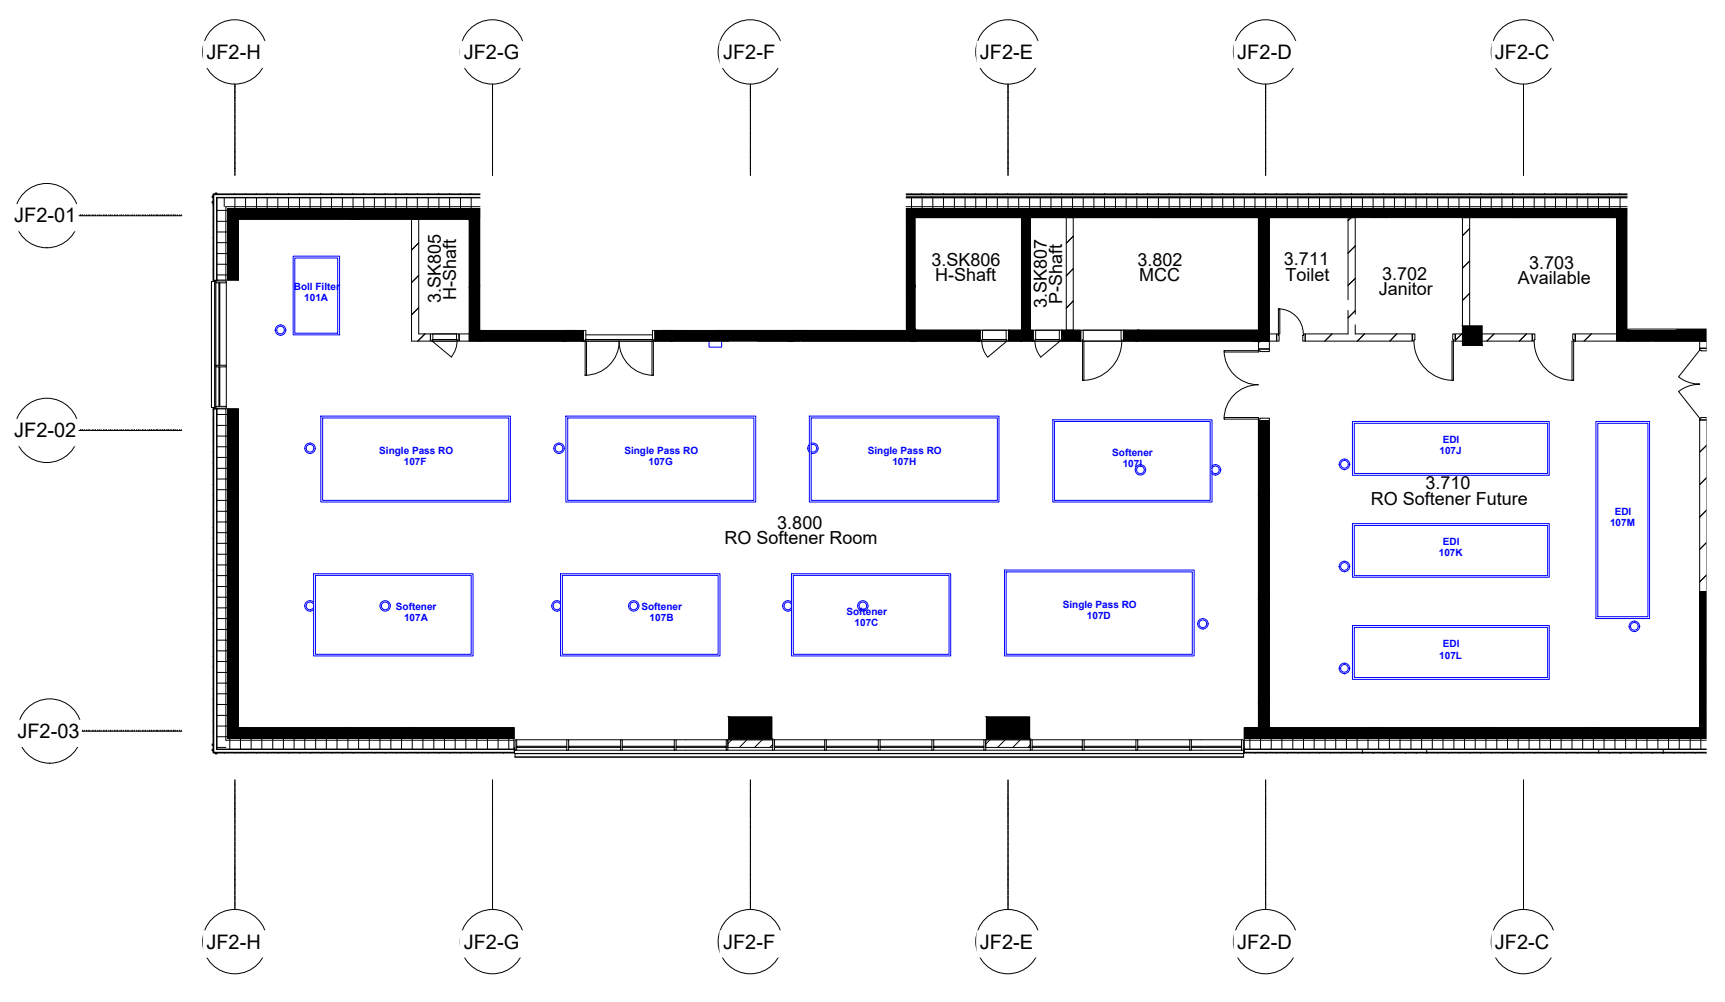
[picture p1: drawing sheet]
<svg xmlns="http://www.w3.org/2000/svg" width="315mm" height="183mm" viewBox="0 0 315 183" stroke-linecap="round" stroke-linejoin="round" font-family="sans-serif">
<defs><g id="words">
<g font-size="3.6">
<text x="37.6" y="10.8">JF2-H</text>
<text x="84.6" y="10.8">JF2-G</text>
<text x="131.9" y="10.8">JF2-F</text>
<text x="178.7" y="10.8">JF2-E</text>
<text x="225.7" y="10.8">JF2-D</text>
<text x="272.7" y="10.8">JF2-C</text>
<text x="2.6" y="40.6">JF2-01</text>
<text x="2.6" y="79.8">JF2-02</text>
<text x="3.2" y="134.6">JF2-03</text>
<text x="37.6" y="173">JF2-H</text>
<text x="84.6" y="173">JF2-G</text>
<text x="131.9" y="173">JF2-F</text>
<text x="178.7" y="173">JF2-E</text>
<text x="225.7" y="173">JF2-D</text>
<text x="272.7" y="173">JF2-C</text>
</g>
<g font-size="3.3">
<text x="87.7" y="52.1">CNC Lift 2</text>
<text x="169.9" y="48.5">3.SK806</text>
<text x="170.6" y="51.3">H-Shaft</text>
<text x="207.5" y="48.5">3.802</text>
<text x="207.8" y="51.3">MCC</text>
<text x="234.2" y="48.4">3.711</text>
<text x="234.5" y="51.2">Toilet</text>
<text x="251.5" y="53.8">Janitor</text>
<text x="252.1" y="51">3.702</text>
<text x="276.9" y="51.9">Available</text>
<text x="278.9" y="49.1">3.703</text>
<text x="80.4" y="55.3" transform="rotate(-90 80.4 55.3)">3.SK805</text>
<text x="83.2" y="54.6" transform="rotate(-90 83.2 54.6)">H-Shaft</text>
<text x="190.9" y="56.2" transform="rotate(-90 190.9 56.2)">3.SK807</text>
<text x="193.7" y="55.5" transform="rotate(-90 193.7 55.5)">P-Shaft</text>
<text x="260" y="89.2">3.710</text>
<text x="250" y="92">RO Softener Future</text>
<text x="132.1" y="99.2">RO Softener Room</text>
<text x="141.8" y="96.4">3.800</text>
</g>
<g font-size="1.8" fill="#00f">
<text x="53.6" y="52.9">Boll Filter</text>
<text x="55.5" y="55">101A</text>
<text x="69.2" y="82.7">Single Pass RO</text>
<text x="113.9" y="82.7">Single Pass RO</text>
<text x="158.3" y="82.7">Single Pass RO</text>
<text x="202.9" y="83.1">Softener</text>
<text x="262.6" y="82.9">107J</text>
<text x="263.1" y="80.8">EDI</text>
<text x="73.7" y="84.8">107F</text>
<text x="118.3" y="84.8">107G</text>
<text x="162.8" y="84.8">107H</text>
<text x="204.8" y="85.1">107I</text>
<text x="293.7" y="95.9">107M</text>
<text x="294.5" y="93.8">EDI</text>
<text x="262.4" y="101.4">107K</text>
<text x="263.2" y="99.4">EDI</text>
<text x="72.2" y="111.1">Softener</text>
<text x="73.7" y="113.2">107A</text>
<text x="117" y="111.1">Softener</text>
<text x="118.5" y="113.2">107B</text>
<text x="154.4" y="112.1">Softener</text>
<text x="193.8" y="110.8">Single Pass RO</text>
<text x="198.3" y="112.9">107D</text>
<text x="155.9" y="114.2">107C</text>
<text x="263.2" y="118">EDI</text>
<text x="262.5" y="120.1">107L</text>
</g>
</g></defs>
<!-- layer: M-EQPM -->
<g fill="none" stroke="#00f" stroke-width=".18">
<path d="M51.2 59.2v.1M53.5 46.7h8.4v14.4h-8.4zM53.8 47h7.8v13.8h-7.8zM50.2 60.2h.1M51.2 61.1v.1M52.1 60.2h.1M58.5 75.9h34.6v15.6h-34.6zM58.8 76.2h34v15h-34zM103.2 75.9h34.6v15.6h-34.6zM103.6 76.2h33.9v15h-33.9zM129.3 62.2h2.3v1.1h-2.3zM147.6 75.9h34.6v15.6h-34.6z"/>
<path d="M148 76.2h33.9v15h-33.9zM192 76.5h29.1v15h-29.1zM192.3 76.8h28.4v14.4h-28.4zM246.7 76.8h35.9v9.9h-35.9zM247 77.2h35.3v9.1h-35.3zM291.1 76.8h9.8v36h-9.8zM291.4 77.2h9.2v35.2h-9.2zM55.6 81.8h.1M56.6 80.8h.1M56.6 82.7h.1M57.5 81.8h.1M101 81.8h.1"/>
<path d="M102 80.8h.1M102 82.7h.1M102.9 81.8h.1M147.3 81.8h.1M147.6 81.1l-.3 .6 .3 .7M147.6 81.5v.4M147.9 80.8a.95 .95 0 0 1 1.3 .9 .95 .95 0 0 1-1.3 .9M147.9 81.1a.7 .7 0 0 1 1.1 .6 .7 .7 0 0 1-1.1 .6M221 85a.95 .95 0 0 1 1-.2 .95 .95 0 0 1 .6 .9M221 85.4a.7 .7 0 0 1 1.1-.3 .7 .7 0 0 1 0 1.1 .7 .7 0 0 1-1.1-.3M221.7 84.7v.1M221.7 86.6v.1"/>
<path d="M222.6 85.7h.1M222.6 85.7a.95 .95 0 0 1-.6 .8 .95 .95 0 0 1-1-.2M244.2 84.7h.1M245.2 83.7v.1M245.2 85.6v.1M246.2 84.7h.1M246.7 95.5h35.9v9.7h-35.9zM247 95.8h35.3v9.2h-35.3zM55.6 110.5h.1M55.6 110.5a.95 .95 0 0 0 .6 .9 .95 .95 0 0 0 1-.2M56.6 109.5v.1M56.6 111.4v.1"/>
<path d="M57.2 104.6h29.1v15h-29.1zM57.2 110.3a.7 .7 0 0 0-1.1-.4 .7 .7 0 0 0 0 1.1 .7 .7 0 0 0 1.1-.3M57.2 109.8a.95 .95 0 0 0-1-.2 .95 .95 0 0 0-.6 .9M57.5 104.9h28.4v14.4h-28.4zM100.6 110.5h.1M100.6 110.5a.95 .95 0 0 0 .6 .9 .95 .95 0 0 0 1.1-.2M101.6 109.5v.1M101.6 111.4v.1M102.2 104.6h29.1v15h-29.1zM102.2 110.3a.7 .7 0 0 0-1-.4 .7 .7 0 0 0 0 1.1 .7 .7 0 0 0 1-.3M102.3 109.8a.95 .95 0 0 0-1.1-.2 .95 .95 0 0 0-.6 .9M102.6 104.9h28.4v14.4h-28.4z"/>
<path d="M142.7 110.5h.1M143.7 109.5v.1M143.7 111.4v.1M144.4 104.6h29v15h-29zM144.4 110.3a.7 .7 0 0 0-1.1-.4 .7 .7 0 0 0 0 1.1 .7 .7 0 0 0 1.1-.3M144.4 109.8a.95 .95 0 0 0-1.4 0 .95 .95 0 0 0 0 1.3 .95 .95 0 0 0 1.4 .1M144.7 104.9h28.4v14.4h-28.4zM183.2 103.9h34.6v15.7h-34.6zM183.5 104.3h34v15h-34zM218.4 113.8h.1M219.4 112.8h.1M219.4 114.6v.1"/>
<path d="M220.3 113.8h.1M244.2 103.3h.1M245.2 102.3v.1M245.2 104.2v.1M246.2 103.3h.1M246.7 114.1h35.9v9.8h-35.9zM247 114.4h35.3v9.1h-35.3zM297.1 114.2h.1M298.1 113.3h.1M298.1 115.2h.1M299.1 114.2h.1M244.2 121.9h.1"/>
<path d="M245.2 120.9v.1M245.2 122.8v.1M246.2 121.9h.1"/>
<circle cx="51.2" cy="60.2" r=".95"/>
<circle cx="51.2" cy="60.2" r=".7"/>
<circle cx="56.5" cy="81.7" r=".7"/>
<circle cx="56.5" cy="81.7" r=".95"/>
<circle cx="102" cy="81.7" r=".7"/>
<circle cx="102" cy="81.7" r=".95"/>
<circle cx="208" cy="85.7" r=".7"/>
<circle cx="208" cy="85.7" r=".95"/>
<circle cx="245.2" cy="84.7" r=".95"/>
<circle cx="245.2" cy="84.7" r=".7"/>
<circle cx="70.3" cy="110.5" r=".7"/>
<circle cx="70.3" cy="110.5" r=".95"/>
<circle cx="115.6" cy="110.5" r=".7"/>
<circle cx="115.6" cy="110.5" r=".95"/>
<circle cx="157.4" cy="110.5" r=".7"/>
<circle cx="157.4" cy="110.5" r=".95"/>
<circle cx="219.4" cy="113.7" r=".7"/>
<circle cx="219.4" cy="113.7" r=".95"/>
<circle cx="245.2" cy="103.3" r=".95"/>
<circle cx="245.2" cy="103.3" r=".7"/>
<circle cx="298.1" cy="114.2" r=".7"/>
<circle cx="298.1" cy="114.2" r=".95"/>
<circle cx="245.2" cy="121.9" r=".95"/>
<circle cx="245.2" cy="121.9" r=".7"/>
</g>
<!-- layer: A-WALL-PATT -->
<g fill="#000" stroke="#000" stroke-width=".18">
<path d="M41.5 38l2 13.1v-13.1zM41.5 38l2 13.1h-2z"/>
<path d="M43.6 38l21.6 2v-2zM43.6 38l21.6 2h-21.6z"/>
<path d="M65.4 38l22.1 2v-2zM65.4 38l22.1 2h-22.1z"/>
<path d="M87.7 38l15.6 1.7v-1.7zM87.7 38l15.6 1.7h-15.6z"/>
<path d="M103.4 39.8l1.6 3.6v-3.6zM103.4 39.8l1.6 3.6h-1.6z"/>
<path d="M103.4 38l17.3 1.7v-1.7zM103.4 38l17.3 1.7h-17.3z"/>
<path d="M120.9 39.8l1.6 1.3v-1.3zM120.9 39.8l1.6 1.3h-1.6z"/>
<path d="M165.2 39.8l1.7 12.5v-12.5zM165.2 39.8l1.7 12.5h-1.7z"/>
<path d="M120.9 38l46 1.7v-1.7zM120.9 38l46 1.7h-46z"/>
<path d="M186.3 39.8l1.6 12.5v-12.5zM186.3 39.8l1.6 12.5h-1.6z"/>
<path d="M167 38l21.1 1.7v-1.7zM167 38l21.1 1.7h-21.1z"/>
<path d="M188.2 38l22.9 1.7v-1.7zM188.2 38l22.9 1.7h-22.9z"/>
<path d="M211.2 38l18.2 1.7v-1.7zM211.2 38l18.2 1.7h-18.2z"/>
<path d="M229.5 39.8l2 12.5v-12.5zM229.5 39.8l2 12.5h-2z"/>
<path d="M229.5 38l23.4 1.7v-1.7zM229.5 38l23.4 1.7h-23.4z"/>
<path d="M253.1 38l23.5 1.7v-1.7zM253.1 38l23.5 1.7h-23.5z"/>
<path d="M276.7 38l18 1.7v-1.7zM276.7 38l18 1.7h-18z"/>
<path d="M294.9 39.8l1.9 12.5v-12.5zM294.9 39.8l1.9 12.5h-1.9z"/>
<path d="M294.9 38l19.8 1.7v-1.7zM294.9 38l19.8 1.7h-19.8z"/>
<path d="M85.6 40.1l1.9 12.2v-12.2zM85.6 40.1l1.9 12.2h-1.9z"/>
<path d="M85.6 52.3l1.9 9.9v-9.9zM85.6 52.3l1.9 9.9h-1.9z"/>
<path d="M103.4 56.4l1.6 3.7v-3.7zM103.4 56.4l1.6 3.7h-1.6z"/>
<path d="M120.9 47.7l1.6 12.4v-12.4zM120.9 47.7l1.6 12.4h-1.6z"/>
<path d="M165.2 52.3l1.7 7.8v-7.8zM165.2 52.3l1.7 7.8h-1.7z"/>
<path d="M186.3 52.3l1.6 7.8v-7.8zM186.3 52.3l1.6 7.8h-1.6z"/>
<path d="M229.5 52.3l2 9.9v-9.9zM229.5 52.3l2 9.9h-2z"/>
<path d="M294.9 52.3l1.9 9.9v-9.9zM294.9 52.3l1.9 9.9h-1.9z"/>
<path d="M41.5 74.6l2 15.8v-15.8zM41.5 74.6l2 15.8h-2z"/>
<path d="M87.7 60.2l15.6 2v-2zM87.7 60.2l15.6 2h-15.6z"/>
<path d="M103.4 60.2l3 2v-2zM103.4 60.2l3 2h-3z"/>
<path d="M119.5 60.2l3 2v-2zM119.5 60.2l3 2h-3z"/>
<path d="M122.6 60.2l22.1 2v-2zM122.6 60.2l22.1 2h-22.1z"/>
<path d="M144.9 60.2l22.2 2v-2zM144.9 60.2l22.2 2h-22.2z"/>
<path d="M167.2 60.2l11.5 2v-2zM167.2 60.2l11.5 2h-11.5z"/>
<path d="M184 60.2l2.2 2v-2zM184 60.2l2.2 2h-2.2z"/>
<path d="M186.3 60.2l2.1 2v-2zM186.3 60.2l2.1 2h-2.1z"/>
<path d="M193.7 60.2l3.4 2v-2zM193.7 60.2l3.4 2h-3.4z"/>
<path d="M205 60.2l2.3 2v-2zM205 60.2l2.3 2h-2.3z"/>
<path d="M207.4 60.2l22 2v-2zM207.4 60.2l22 2h-22z"/>
<path d="M229.5 76.7l2 13.7v-13.7zM229.5 76.7l2 13.7h-2z"/>
<path d="M296.9 60.2l17.8 2v-2zM296.9 60.2l17.8 2h-17.8z"/>
<path d="M41.5 94.3l2 15.1v-15.1zM41.5 94.3l2 15.1h-2z"/>
<path d="M41.5 90.4l2 3.8v-3.8zM41.5 90.4l2 3.8h-2z"/>
<path d="M229.5 95.7l2 13.7v-13.7zM229.5 95.7l2 13.7h-2z"/>
<path d="M229.5 90.4l2 5.2v-5.2zM229.5 90.4l2 5.2h-2z"/>
<path d="M41.5 113.9l2 20.7v-20.7zM41.5 113.9l2 20.7h-2z"/>
<path d="M41.5 109.4l2 4.4v-4.4zM41.5 109.4l2 4.4h-2z"/>
<path d="M229.5 115.3l2 13.1v-13.1zM229.5 115.3l2 13.1h-2z"/>
<path d="M229.5 109.4l2 5.8v-5.8zM229.5 109.4l2 5.8h-2z"/>
<path d="M310 107.9l2 13v-13zM310 107.9l2 13h-2z"/>
<path d="M312.1 107.9l2.6 1.9v-1.9zM312.1 107.9l2.6 1.9h-2.6z"/>
<path d="M43.6 132.7l19.6 1.9v-1.9zM43.6 132.7l19.6 1.9h-19.6z"/>
<path d="M63.3 132.7l10.9 1.9v-1.9zM63.3 132.7l10.9 1.9h-10.9z"/>
<path d="M74.3 132.7l19.5 1.9v-1.9zM74.3 132.7l19.5 1.9h-19.5z"/>
<path d="M132.9 130.7l7.9 3.9v-3.9zM132.9 130.7l7.9 3.9h-7.9z"/>
<path d="M179.9 130.7l7.9 3.9v-3.9zM179.9 130.7l7.9 3.9h-7.9z"/>
<path d="M229.5 128.4l2 4.2v-4.2zM229.5 128.4l2 4.2h-2z"/>
<path d="M227 132.7l22.8 1.9v-1.9zM227 132.7l22.8 1.9h-22.8z"/>
<path d="M249.9 132.7l20.6 1.9v-1.9zM249.9 132.7l20.6 1.9h-20.6z"/>
<path d="M270.6 132.7l19.6 1.9v-1.9zM270.6 132.7l19.6 1.9h-19.6z"/>
<path d="M290.3 132.7l19.6 1.9v-1.9zM290.3 132.7l19.6 1.9h-19.6z"/>
<path d="M310 121l2 7.4v-7.4zM310 121l2 7.4h-2z"/>
<path d="M310 128.4l2 4.2v-4.2zM310 128.4l2 4.2h-2z"/>
<path d="M310 132.7l4.7 1.9v-1.9zM310 132.7l4.7 1.9h-4.7z"/>
</g>
<!-- layer: A-WALL -->
<g fill="none" stroke="#000" stroke-width=".18">
<path d="M38.9 36.7h-.2v.4h.2M38.9 35.7h-.2v.3h.2M39.2 35.4v-.2h.4v.2M41.5 38h2v13.1h-2zM43.6 38h21.6v2h-21.6zM65.4 38h22.1v2h-22.1zM87.7 38h15.6v1.7h-15.6zM103.4 38h17.3v1.7h-17.3zM120.9 39.8h1.6v1.3h-1.6zM120.9 38h46v1.7h-46zM167 38h21.1v1.7h-21.1zM188.2 38h22.9v1.7h-22.9z"/>
<path d="M211.2 38h18.2v1.7h-18.2zM247.3 39.7h-17.8v-1.7h23.4v1.7M253.1 39.7v-1.7h23.5v1.7h-9.9M276.7 38h18v1.7h-18zM294.9 39.8h1.9v22.4h-1.9zM314.7 36h-275.2v15.1h2v-13.1h273.2h-19.8v1.7h19.8M314.7 36.1h-275.1v15M314.7 37.7h-273.5v13.4M120.9 47.7h1.6v12.4h-1.6zM39.5 74.6h2v60h52.2v2.1h-54.2zM39.6 74.6v62h54.1M41.2 74.6v60.4h52.5"/>
<path d="M41.5 74.6h2v19.6h-2zM129.3 62.2h-6.7v-2h22.1v2h-6.5M131.6 62.2h1.3M145.8 62.2h-.9v-2h22.2v2h-21M229.5 76.7h2v18.9h-2zM301.5 62.2h13.2M314.7 60.2h-17.8v2h4.3M41.5 94.3h2v19.5h-2zM229.5 95.7h2v19.5h-2zM41.5 113.9h2v20.7h-2zM229.5 115.3h2v17.3h-2zM310 107.9h2v13h-2z"/>
<path d="M38.9 135.6h-.2v.3h.2M38.9 136.6h-.2v.3h.2M39.2 137.3v.2h.4v-.2M43.6 132.7h19.6v1.9h-19.6zM63.3 132.7h10.9v1.9h-10.9zM74.3 132.7h19.5v1.9h-19.5zM132.9 130.7h7.9v3.9h-7.9zM179.9 130.7h7.9v3.9h-7.9zM227 132.7h22.8v1.9h-22.8zM227 136.6h87.7M227 135h87.7M249.9 132.7h20.6v1.9h-20.6z"/>
<path d="M270.6 132.7h19.6v1.9h-19.6zM290.3 132.7h19.6v1.9h-19.6zM310 121h2v11.6h-2zM314.7 132.7h-4.7v1.9h4.7h-87.7v2.1h87.7"/>
</g>
<!-- layer: I-WALL -->
<g fill="none" stroke="#000" stroke-width=".18">
<path d="M75.1 40h1.3v20.9h2.1v1.3h-3.4zM103.4 39.8h1.6v3.6h-1.6zM165.2 39.8h1.7v20.3h-1.7zM186.3 39.8h1.6v20.3h-1.6zM194.5 39.7h1.3v20.5h-1.3zM229.5 39.8h2v22.4h-2zM85.6 40.1h1.9v22.1h-1.9zM103.4 56.4h1.6v3.7h-1.6zM245.9 56.6v4.3h-7.8v1.3h19.5v-1.3h-10.4v-1.7M245.9 54.7v-15h1.3v17.6M266.7 59.4v-19.7h1.4v19.7M83.8 60.9h1.8v1.3h-1.8z"/>
<path d="M87.7 60.2h15.6v2h-15.6zM103.4 60.2h3v2h-3zM119.5 60.2h3v2h-3zM167.2 60.2h11.5v2h-11.5zM184 60.2h2.2v2h-2.2zM186.3 60.2h2.1v2h-2.1zM193.7 60.2h3.4v2h-3.4zM205 60.2h2.3v2h-2.3zM207.4 60.2h22v2h-22zM229.5 62.2h3.3v-1.3h-1.3v2.7h-2zM266.7 60.9h-1.2v1.3h1.2M270.3 60.9h9.1v1.3h-9.1"/>
<path d="M287.4 60.9h7.5v1.3h-7.5zM310 62.2h1.3v1.3h-1.3zM310 76.6h1.3v31.3h-1.3zM314.7 107.9h-2.6v1.9h2.6"/>
</g>
<!-- layer: A-FLOR -->
<g fill="none" stroke="#000" stroke-width=".18">
<path d="M43.5 38.4h.1M65.2 38.4h.2M87.2 40v.1M103.3 38.4h.1M103.3 39.7h.1M103.8 39.7v.1M104.5 39.7v.1M120.7 38.4h.2M120.7 39.1h.2M121.4 39.7v.1M122.1 39.7v.1M165.7 39.7v.1"/>
<path d="M166.4 39.7v.1M166.9 38.4h.1M166.9 39.1h.1M186.8 39.7v.1M187.4 39.7v.1M188.1 38.4h.1M188.1 39.1h.1M211.1 38.4h.1M211.1 39.1h.1M229.4 38.4h.1M229.4 39.1h.1M230.1 39.7v.1"/>
<path d="M231.1 39.7v.1M252.9 38.4h.2M276.6 38.4h.1M294.7 38.4h.2M296.4 39.7v.1M121.4 41.1v.1M121.4 47.6v.1M122.1 41.1v.1M122.1 47.6v.1M87.5 60.6h.2M103.3 60.6h.1M103.8 60.1v.1"/>
<path d="M104.5 60.1v.1M121.4 60.1v.1M122.1 60.1v.1M122.5 60.6h.1M144.7 60.6h.2M165.7 60.1v.1M166.4 60.1v.1M167.1 60.8h.1M186.2 60.8h.1M186.8 60.1v.1M187.4 60.1v.1M207.3 60.8h.1"/>
<path d="M229.4 60.8h.1M296.8 60.6h.1M41.9 94.2v.1M230 95.6v.1M41.9 113.8v.1M230 115.2v.1M312 109.3h.1M43.5 134.2h.1M63.2 134.2h.1M74.2 134.2h.1M230 132.6v.1M249.8 134.2h.1"/>
<path d="M249.8 133.2h.1M270.5 134.2h.1M270.5 133.2h.1M290.2 134.2h.1M290.2 133.2h.1M309.9 134.2h.1M309.9 133.2h.1M310.5 120.9v.1M310.5 132.6v.1M311.4 120.9v.1M311.4 132.6v.1"/>
</g>
<!-- layer: S-COLS -->
<path d="M266.7 59.4l3.6 3.6v-3.6zM266.7 59.4l3.6 3.6h-3.6z" fill="#000" stroke="#000" stroke-width=".18"/>
<path d="M266.7 59.4h3.6v3.6h-3.6z" fill="none" stroke="#000" stroke-width=".18"/>
<!-- layer: A-WALL-PATT -->
<g fill="none" stroke="#000" stroke-width=".18">
<path d="M39.6 38.4h1.9M40.9 36.1v1.6M42.8 36.1v1.9M44.8 36.1v1.9M46.8 36.1v1.9M48.7 36.1v1.9M50.7 36.1v1.9M52.6 36.1v1.9M54.6 36.1v1.9M56.6 36.1v1.9M58.5 36.1v1.9M60.5 36.1v1.9"/>
<path d="M62.4 36.1v1.9M64.4 36.1v1.9M66.3 36.1v1.9M68.3 36.1v1.9M70.3 36.1v1.9M72.2 36.1v1.9M74.2 36.1v1.9M76.1 36.1v1.9M78.1 36.1v1.9M80.1 36.1v1.9M82 36.1v1.9M84 36.1v1.9"/>
<path d="M85.9 36.1v1.9M87.9 36.1v1.9M89.8 36.1v1.9M91.8 36.1v1.9M93.8 36.1v1.9M95.7 36.1v1.9M97.7 36.1v1.9M99.7 36.1v1.9M101.6 36.1v1.9M103.6 36.1v1.9M105.5 36.1v1.9M107.5 36.1v1.9"/>
<path d="M109.4 36.1v1.9M111.4 36.1v1.9M113.3 36.1v1.9M115.3 36.1v1.9M117.3 36.1v1.9M119.2 36.1v1.9M121.2 36.1v1.9M123.2 36.1v1.9M125.1 36.1v1.9M127 36.1v1.9M129 36.1v1.9M131 36.1v1.9"/>
<path d="M132.9 36.1v1.9M134.9 36.1v1.9M136.9 36.1v1.9M138.8 36.1v1.9M140.8 36.1v1.9M142.7 36.1v1.9M144.7 36.1v1.9M146.6 36.1v1.9M148.6 36.1v1.9M150.6 36.1v1.9M152.5 36.1v1.9M154.5 36.1v1.9"/>
<path d="M156.4 36.1v1.9M158.4 36.1v1.9M160.4 36.1v1.9M162.3 36.1v1.9M164.3 36.1v1.9M166.2 36.1v1.9M168.2 36.1v1.9M170.1 36.1v1.9M172.1 36.1v1.9M174.1 36.1v1.9M176 36.1v1.9M178 36.1v1.9"/>
<path d="M179.9 36.1v1.9M181.9 36.1v1.9M183.9 36.1v1.9M185.8 36.1v1.9M187.8 36.1v1.9M189.7 36.1v1.9M191.7 36.1v1.9M193.6 36.1v1.9M195.6 36.1v1.9M197.6 36.1v1.9M199.5 36.1v1.9M201.5 36.1v1.9"/>
<path d="M203.5 36.1v1.9M205.4 36.1v1.9M207.4 36.1v1.9M209.3 36.1v1.9M211.3 36.1v1.9M213.2 36.1v1.9M215.2 36.1v1.9M217.1 36.1v1.9M219.1 36.1v1.9M221.1 36.1v1.9M223 36.1v1.9M225 36.1v1.9"/>
<path d="M227 36.1v1.9M228.9 36.1v1.9M230.8 36.1v1.9M232.8 36.1v1.9M234.8 36.1v1.9M236.7 36.1v1.9M238.7 36.1v1.9M240.7 36.1v1.9M242.6 36.1v1.9M244.6 36.1v1.9M246.5 39.7l-.6 .5M246.5 36.1v1.9"/>
<path d="M248.5 36.1v1.9M250.4 36.1v1.9M252.4 36.1v1.9M254.3 36.1v1.9M256.3 36.1v1.9M258.3 36.1v1.9M260.2 36.1v1.9M262.2 36.1v1.9M264.2 36.1v1.9M266.1 36.1v1.9M268.1 36.1v1.9M270 36.1v1.9"/>
<path d="M272 36.1v1.9M273.9 36.1v1.9M275.9 36.1v1.9M277.9 36.1v1.9M279.8 36.1v1.9M281.8 36.1v1.9M283.7 36.1v1.9M285.7 36.1v1.9M287.7 36.1v1.9M289.6 36.1v1.9M291.6 36.1v1.9M293.5 36.1v1.9"/>
<path d="M295.5 36.1v1.9M297.4 36.1v1.9M299.4 36.1v1.9M301.4 36.1v1.9M303.3 36.1v1.9M305.3 36.1v1.9M307.3 36.1v1.9M309.2 36.1v1.9M311.2 36.1v1.9M313.1 36.1v1.9M39.6 40.4h1.9M39.6 42.3h1.9"/>
<path d="M39.6 44.2h1.9M39.6 46.2h1.9M39.6 48.2h1.9M39.6 50.1h1.9M76.4 44.3l-1.3 1.3M76.4 50.2l-1.3 1.3M76.4 56.1l-1.3 1.3M195.8 43.1l-1.3 1.3M195.8 49l-1.3 1.3M195.8 54.9l-1.3 1.3M247.2 56.7l-1.3 1.3M247.2 44.8l-1.3 1.4"/>
<path d="M247.2 50.8l-1.3 1.2M268.1 41.7l-1.4 1.3M268.1 59.4h-.1M268.1 47.6l-1.4 1.3M268.1 53.5l-1.4 1.3M39.6 75.6h1.9M39.6 77.6h1.9M39.6 79.5h1.9M77.5 60.9l-1.3 1.3 1.3-1.3M229.8 62.2l-.3 .3 .3-.3M243 60.9l-1.4 1.3M248.9 60.9l-1.3 1.3"/>
<path d="M254.8 60.9l-1.3 1.3M266.6 60.9l-1.1 1.1M272.5 60.9l-1.3 1.3M278.4 60.9l-1.3 1.3M290.2 60.9l-1.3 1.3M311.3 63.4l-.1 .1M39.6 81.5h1.9M39.6 83.4h1.9M39.6 85.4h1.9M39.6 87.3h1.9M39.6 89.3h1.9M39.6 91.2h1.9"/>
<path d="M39.6 93.2h1.9M39.6 95.2h1.9M39.6 97.1h1.9M39.6 99.1h1.9M311.3 81.2l-1.3 1.2M311.3 87l-1.3 1.4M311.3 93l-1.3 1.3M311.3 98.9l-1.3 1.3M39.6 101.1h1.9M39.6 103h1.9M39.6 105h1.9M39.6 106.9h1.9"/>
<path d="M39.6 108.9h1.9M39.6 110.8h1.9M39.6 112.8h1.9M39.6 114.8h1.9M39.6 116.7h1.9M39.6 118.7h1.9M311.3 104.8l-1.3 1.3M39.6 120.6h1.9M39.6 122.6h1.9M39.6 124.6h1.9M39.6 126.5h1.9M39.6 128.4h1.9"/>
<path d="M39.6 130.4h1.9M39.6 132.4h1.9M39.6 134.3h1.9M39.6 136.3h1.6M41.9 134.6v2M43.9 134.6v2M45.8 134.6v2M47.8 134.6v2M49.7 134.6v2M51.7 134.6v2M53.6 134.6v2M55.6 134.6v2"/>
<path d="M57.6 134.6v2M59.5 134.6v2M61.5 134.6v2M63.5 134.6v2M65.4 134.6v2M67.4 134.6v2M69.3 134.6v2M71.3 134.6v2M73.2 134.6v2M75.2 134.6v2M77.1 134.6v2M79.1 134.6v2"/>
<path d="M81.1 134.6v2M83 134.6v2M85 134.6v2M87 134.6v2M88.9 134.6v2M90.9 134.6v2M92.8 134.6v2M228 134.6v2M229.9 134.6v2M231.9 134.6v2M233.8 134.6v2M235.8 134.6v2"/>
<path d="M237.7 134.6v2M239.7 134.6v2M241.7 134.6v2M243.6 134.6v2M245.6 134.6v2M247.5 134.6v2M249.5 134.6v2M251.5 134.6v2M253.4 134.6v2M255.4 134.6v2M257.3 134.6v2M259.3 134.6v2"/>
<path d="M261.2 134.6v2M263.2 134.6v2M265.2 134.6v2M267.1 134.6v2M269.1 134.6v2M271 134.6v2M273 134.6v2M275 134.6v2M276.9 134.6v2M278.9 134.6v2M280.8 134.6v2M282.8 134.6v2"/>
<path d="M284.7 134.6v2M286.7 134.6v2M288.7 134.6v2M290.6 134.6v2M292.6 134.6v2M294.6 134.6v2M296.5 134.6v2M298.5 134.6v2M300.4 134.6v2M302.4 134.6v2M304.3 134.6v2M306.3 134.6v2"/>
<path d="M308.3 134.6v2M310.2 134.6v2M312.2 134.6v2M314.1 134.6v2"/>
</g>
<!-- layer: A-DOOR-FRAM -->
<g fill="none" stroke="#000" stroke-width=".18">
<path d="M115 41.5h5.9v.2h-5.9zM120.9 47.3h.2v-.1h1.4v.4h-1.6zM120.9 41.2h1.6v.4h-1.4v-.1h-.2zM233.2 56.3h.2v4.6h-.2zM78.5 60.9h.5v1h-.2v.3h-.3zM78.8 62.2h4.6M79 61.9h4.3M79 60.9h4.3M83.3 60.9h.4v1.3h-.3v-.3h-.1zM106.4 60.2v2h.6v6.2h-.3v-6.5h.2v-1.7zM106.7 62.2h12.5v6.2M106.9 61.9h12.1"/>
<path d="M112.9 62.2a6.2 6.2 0 0 0 6.3 6.2M112.9 62.2a6.2 6.2 0 0 1-6.2 6.2M118.9 62.2v6.2h.3M119 60.2h.4v2h-.2v-.3h-.2zM178.8 60.2h.4v1.7h-.1v.3h-.3zM179.1 62.2h4.5M179.2 60.2h4.3v1.7h.1v.3h.3v-2h-.4M179.2 61.9h4.3M188.5 60.2h.4v1.7h-.1v.3h-.3zM188.8 62.2h4.5M188.9 60.2h4.3v1.7h.1v.3h.3v-2h-.4M188.9 61.9h4.3"/>
<path d="M197.1 60.2v2h.6v7.2h-.3v-7.5h.2v-1.7zM204.5 60.2h.4v2h-.3v-.3h-.1zM223.3 63.9a6.2 6.2 0 0 0 6.2 6.3 6.2 6.2 0 0 0-6.2 6.2M223.3 76.1h6.2v.3h.3v-.1h1.7v.4h-2v-.3h-6.2zM223.3 63.9h6.2v.3h-6.2zM229.5 63.7h2v.4h-1.7v-.2h-.3zM232.9 60.9h.3v.2h.1v1.1h-.4zM237.7 60.9h.3v1.3h-.4v-1.1h.1zM257.6 60.9h.5v1h-.2v.3h-.3zM265 60.9h.4v1.3h-.3v7.2h-.3v-7.2h.3v-.3h-.1zM279.5 60.9h.5v1h-.2v.3h-.3zM286.9 60.9h.4v1.3h-.3v7.2h-.3v-7.2h.3v-.3h-.1z"/>
<path d="M310 63.6h1.3v.4h-1v-.2h-.3zM310 76.3h.3v-.2h1v.4h-1.3z"/>
</g>
<!-- layer: A-DOOR -->
<g fill="none" stroke="#000" stroke-width=".18">
<path d="M115 41.4a5.9 5.9 0 0 0 5.8 5.9M233.2 56.3a4.6 4.6 0 0 1 4.5 4.6M79 60.9h4.3M83.4 62.2l-.3 1.5-.8 1.4M83.4 62.2h-4.6l3.5 2.9M106.7 62.2h12.5M106.9 61.1h12.1M179.2 60.2h4.3M180.1 65.1l-.8-1.4-.2-1.5h4.5l-3.4 2.9M188.8 62.2h4.5l-3.5 2.9-.8-1.4zM188.9 60.2h4.3M197.4 62.2h7.3"/>
<path d="M197.6 60.2h6.9M204.6 62.2a7.2 7.2 0 0 1-7.2 7.2M257.9 62.2a7.2 7.2 0 0 0 7.2 7.2M279.8 62.2a7.2 7.2 0 0 0 7.2 7.2M310 63.8l-3.8 4.9a6.1 6.1 0 0 0 3.8 1.3 6.7 6.7 0 0 0-3.8 1.4l3.8 4.9"/>
</g>
<!-- layer: S-STRS -->
<g fill="none" stroke="#000" stroke-width=".18">
<path d="M130.7 40h-7.9v19.9h7.8M156.3 40h8.6v19.9h-8.6M305.8 40h-8.7v19.9h8.7M130.7 48.9h25.6M130.7 50.9h25.6M130.7 40.1v8.6M130.7 48.9v10.9M132.5 40.1v8.6M132.5 48.9h.1M132.5 50.9v8.9M134.3 40.1v8.6M134.3 48.9h.1"/>
<path d="M134.3 50.9v8.9M136.1 40.1v8.6M136.1 48.9h.1M136.1 50.9v8.9M138 51.2v8.6M138 40.1v8.6M138 48.9h.1M138 50.9v.1M139.8 40.1v8.6M139.8 48.9h.1M139.8 50.9v.1M139.8 51.2v8.6"/>
<path d="M141.7 51.2v8.6M141.7 54.5h.1M141.7 40.1v8.6M141.7 48.9h.1M141.7 50.9v.1M141.9 59.9h14.4M143.5 40.1v8.6M143.5 48.9h.1M143.5 50.9v.1M143.5 51.2v8.7M145.3 40.1v8.6M145.3 48.9h.1"/>
<path d="M145.3 50.9v.1M145.3 51.2v8.7M147.1 40.1v8.6M147.1 48.9h.1M147.1 50.9v.1M147.1 51.2v8.7M148.9 40.1v8.6M148.9 48.9h.1M148.9 50.9v.1M148.9 51.2v8.7M150.8 40.1v8.6M150.8 48.9h.1"/>
<path d="M150.8 50.9v.1M150.8 51.2v8.7M152.6 40.1v8.6M152.6 48.9h.1M152.6 50.9v.1M152.6 51.2v8.7M154.4 40.1v8.6M154.4 48.9h.1M154.4 50.9v.1M154.4 51.2v8.7M156.3 40.1v8.6M156.3 48.9v2.1"/>
<path d="M156.3 51.2v8.7M305.8 40.1v8.6M305.8 48.9v2.1M305.8 51.2v8.7M305.8 48.9h8.9M305.8 50.9h8.9M305.8 59.9h8.9M307.6 40.1v8.6M307.6 48.9h.1M307.6 50.9v.1M307.6 51.2v8.7M309.5 40.1v8.6"/>
<path d="M309.5 48.9h.1M309.5 50.9v.1M309.5 51.2v8.7M311.3 40.1v8.6M311.3 48.9h.1M311.3 50.9v.1M311.3 51.2v8.7M313.1 40.1v8.6M313.1 48.9h.1M313.1 50.9v.1M313.1 51.2v8.7"/>
</g>
<!-- layer: S-STRS-MBND -->
<g fill="none" stroke="#000" stroke-width=".18">
<path d="M132.5 40v8.9M134.3 40v8.9M136.1 40v8.9M138 40v8.9M139.8 40v8.9M141.7 40v8.9M143.5 40v8.9M145.3 40v8.9M147.1 40v8.9M148.9 40v8.9M150.8 40v8.9M152.6 40v8.9"/>
<path d="M154.4 40v8.9M156.3 40h8.6v19.9h-8.6M156.3 40h-25.6v8.9h25.6M156.3 40v19.9M305.8 40h-8.7v19.9h8.7M305.8 40v19.9M305.8 40h8.9M307.6 40v8.9M309.5 40v8.9M311.3 40v8.9M313.1 40v8.9M138 56.3h.1"/>
<path d="M138 50.9v.6M139.8 50.9v3.2M139.8 55.4v1.3M141.7 50.9v8.4M143.5 50.9v9M145.3 50.9v9M147.1 50.9v9M148.9 50.9v9M150.8 50.9v9M152.6 50.9v9M154.4 50.9v9M156.3 50.9h-18.6l1.4 3 2.6 .6-3.7 1.8 2.5 .6 1.4 3h14.4"/>
<path d="M305.8 48.9h8.9M305.8 50.9h8.9M305.8 59.9h8.9M307.6 50.9v9M309.5 50.9v9M311.3 50.9v9M313.1 50.9v9"/>
</g>
<!-- layer: A-GLAZ-CURT -->
<g fill="none" stroke="#000" stroke-width=".18">
<path d="M38.9 39.4h.1v1.8h-.1zM38.9 37.4h.1v1.9h-.1zM40.9 35.4h1.9v.1h-1.9zM42.9 35.4h1.8v.1h-1.8zM44.8 35.4h1.9v.1h-1.9zM46.8 35.4h1.9v.1h-1.9zM48.8 35.4h1.8v.1h-1.8zM50.7 35.4h1.9v.1h-1.9zM52.7 35.4h1.9v.1h-1.9zM54.6 35.4h1.9v.1h-1.9zM56.6 35.4h1.9v.1h-1.9zM58.6 35.4h1.9v.1h-1.9z"/>
<path d="M60.5 35.4h1.9v.1h-1.9zM62.4 35.4h1.9v.1h-1.9zM64.4 35.4h1.9v.1h-1.9zM66.4 35.4h1.9v.1h-1.9zM68.3 35.4h1.9v.1h-1.9zM70.3 35.4h1.9v.1h-1.9zM72.3 35.4h1.8v.1h-1.8zM74.2 35.4h1.9v.1h-1.9zM76.2 35.4h1.9v.1h-1.9zM78.2 35.4h1.8v.1h-1.8zM80.1 35.4h1.9v.1h-1.9zM82 35.4h2v.1h-2z"/>
<path d="M84 35.4h1.9v.1h-1.9zM86 35.4h1.8v.1h-1.8zM87.9 35.4h1.9v.1h-1.9zM89.9 35.4h1.9v.1h-1.9zM91.8 35.4h1.9v.1h-1.9zM93.8 35.4h1.9v.1h-1.9zM95.8 35.4h1.9v.1h-1.9zM97.7 35.4h1.9v.1h-1.9zM99.7 35.4h1.9v.1h-1.9zM101.6 35.4h1.9v.1h-1.9zM103.6 35.4h1.9v.1h-1.9zM105.5 35.4h1.9v.1h-1.9z"/>
<path d="M107.5 35.4h1.9v.1h-1.9zM109.5 35.4h1.8v.1h-1.8zM111.4 35.4h1.9v.1h-1.9zM113.4 35.4h1.9v.1h-1.9zM115.4 35.4h1.8v.1h-1.8zM117.3 35.4h1.9v.1h-1.9zM119.3 35.4h1.9v.1h-1.9zM121.2 35.4h1.9v.1h-1.9zM123.2 35.4h1.9v.1h-1.9zM125.1 35.4h1.9v.1h-1.9zM127.1 35.4h1.9v.1h-1.9zM129 35.4h1.9v.1h-1.9z"/>
<path d="M131 35.4h1.9v.1h-1.9zM133 35.4h1.9v.1h-1.9zM134.9 35.4h1.9v.1h-1.9zM136.9 35.4h1.9v.1h-1.9zM138.9 35.4h1.8v.1h-1.8zM140.8 35.4h1.9v.1h-1.9zM142.8 35.4h1.9v.1h-1.9zM144.7 35.4h1.9v.1h-1.9zM146.7 35.4h1.9v.1h-1.9zM148.6 35.4h1.9v.1h-1.9zM150.6 35.4h1.9v.1h-1.9zM152.6 35.4h1.8v.1h-1.8z"/>
<path d="M154.5 35.4h1.9v.1h-1.9zM156.5 35.4h1.9v.1h-1.9zM158.4 35.4h1.9v.1h-1.9zM160.4 35.4h1.9v.1h-1.9zM162.4 35.4h1.9v.1h-1.9zM164.3 35.4h1.9v.1h-1.9zM166.2 35.4h2v.1h-2zM168.2 35.4h1.9v.1h-1.9zM170.2 35.4h1.9v.1h-1.9zM172.1 35.4h1.9v.1h-1.9zM174.1 35.4h1.9v.1h-1.9zM176.1 35.4h1.8v.1h-1.8z"/>
<path d="M178 35.4h1.9v.1h-1.9zM180 35.4h1.9v.1h-1.9zM181.9 35.4h1.9v.1h-1.9zM183.9 35.4h1.9v.1h-1.9zM185.8 35.4h2v.1h-2zM187.8 35.4h1.9v.1h-1.9zM189.8 35.4h1.8v.1h-1.8zM191.7 35.4h1.9v.1h-1.9zM193.7 35.4h1.9v.1h-1.9zM195.6 35.4h1.9v.1h-1.9zM197.6 35.4h1.9v.1h-1.9zM199.6 35.4h1.9v.1h-1.9z"/>
<path d="M201.5 35.4h1.9v.1h-1.9zM203.5 35.4h1.9v.1h-1.9zM205.4 35.4h1.9v.1h-1.9zM207.4 35.4h1.9v.1h-1.9zM209.3 35.4h1.9v.1h-1.9zM211.3 35.4h1.9v.1h-1.9zM213.3 35.4h1.8v.1h-1.8zM215.2 35.4h1.9v.1h-1.9zM217.2 35.4h1.9v.1h-1.9zM219.2 35.4h1.8v.1h-1.8zM221.1 35.4h1.9v.1h-1.9zM223.1 35.4h1.9v.1h-1.9z"/>
<path d="M225 35.4h1.9v.1h-1.9zM227 35.4h1.9v.1h-1.9zM228.9 35.4h1.9v.1h-1.9zM230.9 35.4h1.9v.1h-1.9zM232.8 35.4h1.9v.1h-1.9zM234.8 35.4h1.9v.1h-1.9zM236.8 35.4h1.9v.1h-1.9zM238.7 35.4h1.9v.1h-1.9zM240.7 35.4h1.9v.1h-1.9zM242.7 35.4h1.8v.1h-1.8zM244.6 35.4h1.9v.1h-1.9zM246.6 35.4h1.9v.1h-1.9z"/>
<path d="M248.5 35.4h1.9v.1h-1.9zM250.5 35.4h1.9v.1h-1.9zM252.4 35.4h1.9v.1h-1.9zM254.4 35.4h1.9v.1h-1.9zM256.4 35.4h1.8v.1h-1.8zM258.3 35.4h1.9v.1h-1.9zM260.3 35.4h1.9v.1h-1.9zM262.2 35.4h1.9v.1h-1.9zM264.2 35.4h1.9v.1h-1.9zM266.2 35.4h1.9v.1h-1.9zM268.1 35.4h1.9v.1h-1.9zM270 35.4h2v.1h-2z"/>
<path d="M272 35.4h1.9v.1h-1.9zM274 35.4h1.9v.1h-1.9zM275.9 35.4h1.9v.1h-1.9zM277.9 35.4h1.9v.1h-1.9zM279.9 35.4h1.8v.1h-1.8zM281.8 35.4h1.9v.1h-1.9zM283.8 35.4h1.9v.1h-1.9zM285.7 35.4h1.9v.1h-1.9zM287.7 35.4h1.9v.1h-1.9zM289.6 35.4h2v.1h-2zM291.6 35.4h1.9v.1h-1.9zM293.6 35.4h1.8v.1h-1.8z"/>
<path d="M295.5 35.4h1.9v.1h-1.9zM297.5 35.4h1.9v.1h-1.9zM299.4 35.4h1.9v.1h-1.9zM301.4 35.4h1.9v.1h-1.9zM303.4 35.4h1.9v.1h-1.9zM305.3 35.4h1.9v.1h-1.9zM307.3 35.4h1.9v.1h-1.9zM309.2 35.4h1.9v.1h-1.9zM311.2 35.4h1.9v.1h-1.9zM314.7 35.4h-1.6v.1h1.6M38.9 49.2h.1v1.9h-.1zM38.9 47.2h.1v1.9h-.1z"/>
<path d="M38.9 45.2h.1v1.9h-.1zM38.9 43.3h.1v1.9h-.1zM38.9 41.3h.1v1.9h-.1zM39.9 51.6h.2v15h-.2zM38.9 78.5h.1v1.9h-.1zM38.9 76.6h.1v1.9h-.1zM38.9 74.6h.1v1.9h-.1zM39.9 66.9h.2v7.2h-.2zM38.9 98.1h.1v1.9h-.1zM38.9 96.1h.1v2h-.1zM38.9 94.2h.1v1.9h-.1zM38.9 92.3h.1v1.8h-.1z"/>
<path d="M38.9 90.3h.1v1.9h-.1zM38.9 88.3h.1v1.9h-.1zM38.9 86.4h.1v1.9h-.1zM38.9 84.4h.1v1.9h-.1zM38.9 82.4h.1v1.9h-.1zM38.9 80.5h.1v1.9h-.1zM38.9 119.6h.1v1.9h-.1zM38.9 117.7h.1v1.9h-.1zM38.9 115.7h.1v1.9h-.1zM38.9 113.8h.1v1.9h-.1zM38.9 111.8h.1v1.9h-.1zM38.9 109.9h.1v1.9h-.1z"/>
<path d="M38.9 107.9h.1v1.9h-.1zM38.9 105.9h.1v1.9h-.1zM38.9 104h.1v1.9h-.1zM38.9 102h.1v1.9h-.1zM38.9 100.1h.1v1.8h-.1zM38.9 133.4h.1v1.9h-.1zM38.9 127.5h.1v1.9h-.1zM38.9 125.5h.1v1.9h-.1zM38.9 123.6h.1v1.8h-.1zM38.9 121.6h.1v1.9h-.1zM38.9 129.5h.1v1.8h-.1zM38.9 131.4h.1v1.9h-.1z"/>
<path d="M40.9 137.2h1.9v.1h-1.9zM42.9 137.2h1.8v.1h-1.8zM44.8 137.2h1.9v.1h-1.9zM46.8 137.2h1.9v.1h-1.9zM48.8 137.2h1.8v.1h-1.8zM50.7 137.2h1.9v.1h-1.9zM52.7 137.2h1.9v.1h-1.9zM54.6 137.2h1.9v.1h-1.9zM56.6 137.2h1.9v.1h-1.9zM58.6 137.2h1.9v.1h-1.9zM60.5 137.2h1.9v.1h-1.9zM62.4 137.2h1.9v.1h-1.9z"/>
<path d="M64.4 137.2h1.9v.1h-1.9zM66.4 137.2h1.9v.1h-1.9zM68.3 137.2h1.9v.1h-1.9zM70.3 137.2h1.9v.1h-1.9zM72.3 137.2h1.8v.1h-1.8zM74.2 137.2h1.9v.1h-1.9zM76.2 137.2h1.9v.1h-1.9zM78.2 137.2h1.8v.1h-1.8zM80.1 137.2h1.9v.1h-1.9zM82 137.2h2v.1h-2zM84 137.2h1.9v.1h-1.9zM86 137.2h1.8v.1h-1.8z"/>
<path d="M87.9 137.2h1.9v.1h-1.9zM89.9 137.2h1.9v.1h-1.9zM91.8 137.2h1.9v.1h-1.9zM94.2 136.1h9.2v.2h-9.2zM103.7 136.1h9.5v.2h-9.5zM113.5 136.1h9.5v.2h-9.5zM123.3 136.1h9.2v.2h-9.2zM132.8 134.9h8.1v1.4h-8.1zM133.5 134.9l-.7 .7M136.2 134.9l-1.3 1.4M139 134.9l-1.4 1.4M140.9 135.8l-.5 .5"/>
<path d="M141.3 136.1h9.1v.2h-9.1zM150.7 136.1h9.5v.2h-9.5zM160.5 136.1h9.5v.2h-9.5zM170.3 136.1h9.2v.2h-9.2zM179.8 134.9h8.1v1.4h-8.1zM180.6 134.9l-.8 .8M183.3 134.9l-1.3 1.4M186.1 134.9l-1.4 1.4M187.9 135.8l-.4 .5M188.3 136.1h9.1v.2h-9.1zM197.7 136.1h9.5v.2h-9.5zM207.5 136.1h9.5v.2h-9.5z"/>
<path d="M217.3 136.1h9.1v.2h-9.1zM227 137.2h1.9v.1h-1.9zM228.9 137.2h1.9v.1h-1.9zM230.9 137.2h1.9v.1h-1.9zM232.8 137.2h1.9v.1h-1.9zM234.8 137.2h1.9v.1h-1.9zM236.8 137.2h1.9v.1h-1.9zM238.7 137.2h1.9v.1h-1.9zM240.7 137.2h1.9v.1h-1.9zM242.7 137.2h1.8v.1h-1.8zM244.6 137.2h1.9v.1h-1.9zM246.6 137.2h1.9v.1h-1.9z"/>
<path d="M248.5 137.2h1.9v.1h-1.9zM250.5 137.2h1.9v.1h-1.9zM252.4 137.2h1.9v.1h-1.9zM254.4 137.2h1.9v.1h-1.9zM256.4 137.2h1.8v.1h-1.8zM258.3 137.2h1.9v.1h-1.9zM260.3 137.2h1.9v.1h-1.9zM262.2 137.2h1.9v.1h-1.9zM264.2 137.2h1.9v.1h-1.9zM266.2 137.2h1.9v.1h-1.9zM268.1 137.2h1.9v.1h-1.9zM270 137.2h2v.1h-2z"/>
<path d="M272 137.2h1.9v.1h-1.9zM274 137.2h1.9v.1h-1.9zM275.9 137.2h1.9v.1h-1.9zM277.9 137.2h1.9v.1h-1.9zM279.9 137.2h1.8v.1h-1.8zM281.8 137.2h1.9v.1h-1.9zM283.8 137.2h1.9v.1h-1.9zM285.7 137.2h1.9v.1h-1.9zM287.7 137.2h1.9v.1h-1.9zM289.6 137.2h2v.1h-2zM291.6 137.2h1.9v.1h-1.9zM293.6 137.2h1.8v.1h-1.8z"/>
<path d="M295.5 137.2h1.9v.1h-1.9zM297.5 137.2h1.9v.1h-1.9zM299.4 137.2h1.9v.1h-1.9zM301.4 137.2h1.9v.1h-1.9zM303.4 137.2h1.9v.1h-1.9zM305.3 137.2h1.9v.1h-1.9zM307.3 137.2h1.9v.1h-1.9zM309.2 137.2h1.9v.1h-1.9zM311.2 137.2h1.9v.1h-1.9zM314.7 137.2h-1.6v.1h1.6"/>
</g>
<!-- layer: A-GLAZ-CWMG -->
<g fill="none" stroke="#000" stroke-width=".18">
<path d="M39.4 51.2h1.9v.4h-1.9zM39.4 51.6v15M41.3 51.6v15M39.4 74.1h1.9v.3h-1.9zM39.4 66.6h1.9v.3h-1.9zM39.4 66.9v7.2M41.3 66.9v7.2M93.9 134.9h.3v1.9h-.3zM94.2 136.8h9.2M94.2 134.9h9.2M103.4 134.9h.3v1.9h-.3zM103.7 136.8h9.5"/>
<path d="M103.7 134.9h9.5M113.2 134.9h.3v1.9h-.3zM113.5 136.8h9.5M113.5 134.9h9.5M123 134.9h.3v1.9h-.3zM123.3 136.8h9.2M123.3 134.9h9.2M132.5 134.9h.3v1.9h-.3zM132.8 136.8h8.1M132.8 134.9h8.1M140.9 134.9h.4v1.9h-.4zM141.3 136.8h9.1"/>
<path d="M141.3 134.9h9.1M150.4 134.9h.3v1.9h-.3zM150.7 136.8h9.5M150.7 134.9h9.5M160.2 134.9h.3v1.9h-.3zM160.5 136.8h9.5M160.5 134.9h9.5M170 134.9h.3v1.9h-.3zM170.3 136.8h9.2M170.3 134.9h9.2M179.5 134.9h.3v1.9h-.3zM179.8 136.8h8.1"/>
<path d="M179.8 134.9h8.1M187.9 134.9h.4v1.9h-.4zM188.3 136.8h9.1M188.3 134.9h9.1M197.4 134.9h.3v1.9h-.3zM197.7 136.8h9.5M197.7 134.9h9.5M207.2 134.9h.3v1.9h-.3zM207.5 136.8h9.5M207.5 134.9h9.5M217 134.9h.3v1.9h-.3zM217.3 136.8h9.1"/>
<path d="M217.3 134.9h9.1M226.4 134.9h.4v1.9h-.4z"/>
</g>
<!-- layer: A-GENM -->
<path d="M38.9 35.4h2v.1h-1.9v1.8h-.1zM38.9 135.3h.1v1.9h1.9v.1h-2z" fill="none" stroke="#000" stroke-width=".18"/>
<!-- layer: A-GLAZ -->
<g fill="none" stroke="#000" stroke-width=".18">
<path d="M106.4 35.5v.5M107.4 35.4h.1M109.4 35.4h.1M111.3 35.4h.1M113.3 35.4h.1M115.3 35.4h.1M117.2 35.4h.1M119.2 35.4h.1M119.4 35.5v.5M124 35.5v.5M125.1 35.4h.1M127 35.4h.1"/>
<path d="M129 35.4h.1M130.4 35.5v.5M38.9 51.1h.8zM38.9 74.5l.8 .1zM93.8 137.3h.1M93.8 136.4h.1M93.8 136.4v.9M226.9 136.4v.9zM248.5 137.3h.1M248.5 136.7v.6M250.4 137.3h.1M252.4 137.3h.1"/>
<path d="M254.3 137.3h.1M256.3 137.3h.1M258.2 137.3h.1M260.2 137.3h.1M260.2 136.7v.6M291.6 136.7v.5M293.5 137.3h.1M295.4 137.3h.1M297.4 137.3h.1M299.4 137.3h.1M301.3 137.3h.1M303.3 137.3h.1"/>
<path d="M303.4 136.7v.5"/>
</g>
<!-- layer: S-BEAM -->
<path d="M38.6 51.3h.6v23h-.6zM39.2 51.3v23M93.9 137.4h132.9v.7h-132.9zM93.9 138h132.9M93.9 137.4h132.9" fill="none" stroke="#000" stroke-width=".18"/>
<!-- layer: A-FLOR-HRAL -->
<g fill="none" stroke="#000" stroke-width=".18">
<path d="M130.7 39.9l25.6 .1M130.7 39.9v.2h25.6M130.7 39.9h25.6M156.2 39.9v.1M305.7 39.9v.1M314.7 39.9h-8.9v.2M130.7 59.8v.1M130.7 59.8h25.6v.2h-25.6zM130.7 48.8h.1M130.7 48.9h25.6v.2M130.7 48.7h25.8v.4M141.9 59.8v.2z"/>
<path d="M156 51h-18.2h18.5v-2.1h-25.6v-.2h25.8v2.5h-18.7h18.2M156 48.8h.1M156 51.1h.1M156.3 49.2v1.8h-.2M156.4 49.2h.1M156.4 48.8h.1M156.5 49.2v2h-.4M305.5 49.1v-.4h9.2h-9.2v2.5h9.2h-8.7M305.5 49.2v2h.4M305.6 49.2h.1M305.6 51.1h.1M305.6 48.8h.1"/>
<path d="M305.7 49.1v-.2h9h-9v2.1h9h-8.7M305.7 49.2v1.8h.2M305.8 40.1h8.9M306 51.1h.1M306 48.8h.1M314.7 59.8h-8.9v.2h8.9"/>
</g>
<!-- layer: A-FLOR-HRAL-MBND -->
<path d="M141.9 59.8h14.4v.2h-14.4M314.7 59.8h-8.9v.2h8.9M314.7 48.7h-9.2v2.5h9.2M314.7 48.9h-9v2.1h9" fill="none" stroke="#000" stroke-width=".18"/>
<!-- layer: A-DETL-WIDE -->
<path d="M133.3 35.8h181.4" fill="none" stroke="#000" stroke-width=".18"/>
<!-- layer: S-GRID-IDEN -->
<g fill="none" stroke="#000" stroke-width=".18">
<circle cx="42.8" cy="9.5" r="5.9"/>
<circle cx="89.8" cy="9.5" r="5.9"/>
<circle cx="136.8" cy="9.5" r="5.9"/>
<circle cx="183.8" cy="9.5" r="5.9"/>
<circle cx="230.8" cy="9.5" r="5.9"/>
<circle cx="277.9" cy="9.5" r="5.9"/>
<circle cx="8.5" cy="39.3" r="5.9"/>
<circle cx="8.5" cy="78.5" r="5.9"/>
<circle cx="9.1" cy="133.3" r="5.9"/>
<circle cx="42.8" cy="171.7" r="5.9"/>
<circle cx="89.8" cy="171.7" r="5.9"/>
<circle cx="136.8" cy="171.7" r="5.9"/>
<circle cx="183.8" cy="171.7" r="5.9"/>
<circle cx="230.8" cy="171.7" r="5.9"/>
<circle cx="277.9" cy="171.7" r="5.9"/>
</g>
<g fill="#fff" stroke="#fff" stroke-width=".18">
<path d="M2.6 131.3v4.8l15.4-4.8zM2.6 136.1l15.4-4.8v4.8z"/>
<path d="M84 169.7v4.8l13.8-4.8zM84 174.5l13.8-4.8v4.8z"/>
<path d="M131.3 169.7v4.8l13.1-4.8zM131.3 174.5l13.1-4.8v4.8z"/>
<path d="M178.2 169.7v4.8l13.3-4.8zM178.2 174.5l13.3-4.8v4.8z"/>
<path d="M225.1 169.7v4.8l13.6-4.8zM225.1 174.5l13.6-4.8v4.8z"/>
<path d="M272.1 169.7v4.8l13.6-4.8zM272.1 174.5l13.6-4.8v4.8z"/>
<path d="M2 37.3v4.8l15.4-4.8zM2 42.1l15.4-4.8v4.8z"/>
<path d="M2 76.5v4.8l15.4-4.8zM2 81.3l15.4-4.8v4.8z"/>
<path d="M37.1 169.7v4.8l13.5-4.8zM37.1 174.5l13.5-4.8v4.8z"/>
<path d="M84 7.5v4.8l13.8-4.8zM84 12.3l13.8-4.8v4.8z"/>
<path d="M131.3 7.5v4.8l13.1-4.8zM131.3 12.3l13.1-4.8v4.8z"/>
<path d="M178.2 7.5v4.8l13.3-4.8zM178.2 12.3l13.3-4.8v4.8z"/>
<path d="M225.1 7.5v4.8l13.6-4.8zM225.1 12.3l13.6-4.8v4.8z"/>
<path d="M272.1 7.5v4.8l13.6-4.8zM272.1 12.3l13.6-4.8v4.8z"/>
<path d="M37.1 7.5v4.8l13.5-4.8zM37.1 12.3l13.5-4.8v4.8z"/>
</g>
<!-- layer: S-GRID -->
<g fill="none" stroke="#000" stroke-width=".18">
<path d="M42.8 20h.1M42.8 19.6v.2M42.8 19.6h.1M42.8 19.3v.2M42.8 19.3h.1M42.8 19v.2M42.8 19h.1M42.8 18.6v.2M42.8 18.6h.1M42.8 18.3v.2M42.8 18.3h.1M42.8 18v.2"/>
<path d="M42.8 18h.1M42.8 17.8h.1M42.8 17.6v.2M42.8 17.5h.1M42.8 17.3v.2M42.8 17.2h.1M42.8 17v.2M42.8 16.9h.1M42.8 16.8h.1M42.8 16.6v.2M42.8 16.5h.1M42.8 16.3v.2"/>
<path d="M42.8 16.2h.1M42.8 16v.2M42.8 15.9h.1M42.8 15.8h.1M42.8 15.5v.3M42.8 15.5h.1M42.8 15.4v.1M42.8 15.8v.1M42.8 17.9h.1M42.8 18.8v.1M42.8 19.9h.1M89.8 20h.1"/>
<path d="M89.8 19.6v.2M89.8 19.6h.1M89.8 19.3v.2M89.8 19.3h.1M89.8 19v.2M89.8 19h.1M89.8 18.6v.2M89.8 18.6h.1M89.8 18.3v.2M89.8 18.3h.1M89.8 18v.2M89.8 18h.1"/>
<path d="M89.8 17.8h.1M89.8 17.6v.2M89.8 17.5h.1M89.8 17.3v.2M89.8 17.2h.1M89.8 17v.2M89.8 16.9h.1M89.8 16.8h.1M89.8 16.6v.2M89.8 16.5h.1M89.8 16.3v.2M89.8 16.2h.1"/>
<path d="M89.8 16v.2M89.8 15.9h.1M89.8 15.8h.1M89.8 15.5v.3M89.8 15.5h.1M89.8 15.4v.1M89.8 15.8v.1M89.8 17.9h.1M89.8 18.8v.1M89.8 19.9h.1M136.9 20h.1M136.9 19.6v.2"/>
<path d="M136.9 19.6h.1M136.9 19.3v.2M136.9 19.3h.1M136.9 19v.2M136.9 19h.1M136.9 18.6v.2M136.9 18.6h.1M136.9 18.3v.2M136.9 18.3h.1M136.9 18v.2M136.9 18h.1M136.9 17.8h.1"/>
<path d="M136.9 17.6v.2M136.9 17.5h.1M136.9 17.3v.2M136.9 17.2h.1M136.9 17v.2M136.9 16.9h.1M136.9 16.8h.1M136.9 16.6v.2M136.9 16.5h.1M136.9 16.3v.2M136.9 16.2h.1M136.9 16v.2"/>
<path d="M136.9 15.9h.1M136.9 15.8h.1M136.9 15.5v.3M136.9 15.5h.1M136.9 15.4v.1M136.9 15.8v.1M136.9 17.9h.1M136.9 18.8v.1M136.9 19.9h.1M183.9 20h.1M183.9 19.6v.2M183.9 19.6h.1"/>
<path d="M183.9 19.3v.2M183.9 19.3h.1M183.9 19v.2M183.9 19h.1M183.9 18.6v.2M183.9 18.6h.1M183.9 18.3v.2M183.9 18.3h.1M183.9 18v.2M183.9 18h.1M183.9 17.8h.1M183.9 17.6v.2"/>
<path d="M183.9 17.5h.1M183.9 17.3v.2M183.9 17.2h.1M183.9 17v.2M183.9 16.9h.1M183.9 16.8h.1M183.9 16.6v.2M183.9 16.5h.1M183.9 16.3v.2M183.9 16.2h.1M183.9 16v.2M183.9 15.9h.1"/>
<path d="M183.9 15.8h.1M183.9 15.5v.3M183.9 15.5h.1M183.9 15.4v.1M183.9 15.8v.1M183.9 17.9h.1M183.9 18.8v.1M183.9 19.9h.1M230.8 20h.1M230.8 19.6v.2M230.8 19.6h.1M230.8 19.3v.2"/>
<path d="M230.8 19.3h.1M230.8 19v.2M230.8 19h.1M230.8 18.6v.2M230.8 18.6h.1M230.8 18.3v.2M230.8 18.3h.1M230.8 18v.2M230.8 18h.1M230.8 17.8h.1M230.8 17.6v.2M230.8 17.5h.1"/>
<path d="M230.8 17.3v.2M230.8 17.2h.1M230.8 17v.2M230.8 16.9h.1M230.8 16.8h.1M230.8 16.6v.2M230.8 16.5h.1M230.8 16.3v.2M230.8 16.2h.1M230.8 16v.2M230.8 15.9h.1M230.8 15.8h.1"/>
<path d="M230.8 15.5v.3M230.8 15.5h.1M230.8 15.4v.1M230.8 15.8v.1M230.8 17.9h.1M230.8 18.8v.1M230.8 19.9h.1M277.9 20h.1M277.9 19.6v.2M277.9 19.6h.1M277.9 19.3v.2M277.9 19.3h.1"/>
<path d="M277.9 19v.2M277.9 19h.1M277.9 18.6v.2M277.9 18.6h.1M277.9 18.3v.2M277.9 18.3h.1M277.9 18v.2M277.9 18h.1M277.9 17.8h.1M277.9 17.6v.2M277.9 17.5h.1M277.9 17.3v.2"/>
<path d="M277.9 17.2h.1M277.9 17v.2M277.9 16.9h.1M277.9 16.8h.1M277.9 16.6v.2M277.9 16.5h.1M277.9 16.3v.2M277.9 16.2h.1M277.9 16v.2M277.9 15.9h.1M277.9 15.8h.1M277.9 15.5v.3"/>
<path d="M277.9 15.5h.1M277.9 15.4v.1M277.9 15.8v.1M277.9 17.9h.1M277.9 18.8v.1M277.9 19.9h.1M14.4 39.3h.2M14.7 39.3h.1M14.8 39.3h.1M14.8 39.3h.2M15.1 39.3h.1M15.1 39.3h.2"/>
<path d="M15.4 39.3h.1M15.4 39.3h.2M15.7 39.3h.1M15.8 39.3h.1M15.8 39.3h.2M16.1 39.3h.1M16.1 39.3h.2M16.4 39.3h.1M16.4 39.3h.2M16.7 39.3h.1M16.8 39.3h.1M16.9 39.3h.2"/>
<path d="M17.1 39.3h.1M17.1 39.3h.3M17.4 39.3h.1M17.4 39.3h.4M17.8 39.3h.1M17.9 39.3h.2M18.1 39.3h.1M18.2 39.3h.2M18.4 39.3h.1M18.5 39.3h.3M18.8 39.3h.1M18.9 39.3h.2"/>
<path d="M19.1 39.3h.1M19.2 39.3h.2M19.4 39.3h.1M19.5 39.3h.3M19.9 39.3h.1M19.9 39.3h.2M20.2 39.3h.1M20.2 39.3h.2M20.5 39.3h.1M20.5 39.3h.3M20.9 39.3h.1M20.9 39.3h.2"/>
<path d="M21.2 39.3h.1M21.2 39.3h.2M21.5 39.3h.1M21.5 39.3h.3M21.9 39.3h.1M21.9 39.3h.2M22.2 39.3h.1M22.2 39.3h.2M22.5 39.3h.1M22.5 39.3h.4M22.9 39.3h.1M22.9 39.3h.3"/>
<path d="M23.2 39.3h.1M23.2 39.3h.3M23.5 39.3h.1M23.5 39.3h.4M23.9 39.3h.1M24 39.3h.2M24.2 39.3h.1M24.3 39.3h.2M24.5 39.3h.1M24.6 39.3h.3M24.9 39.3h.1M25 39.3h.2"/>
<path d="M25.2 39.3h.1M25.3 39.3h.2M25.5 39.3h.1M25.6 39.3h.1M25.7 39.3h.2M26 39.3h.1M26 39.3h.2M26.2 39.3h.1M26.3 39.3h.2M26.5 39.3h.1M26.6 39.3h.1M26.7 39.3h.2"/>
<path d="M27 39.3h.1M27 39.3h.2M27.3 39.3h.1M27.3 39.3h.2M27.6 39.3h.1M27.7 39.3h.1M27.7 39.3h.2M28 39.3h.1M28 39.3h.2M28.3 39.3h.1M28.3 39.3h.2M28.6 39.3h.1"/>
<path d="M28.7 39.3h.1M28.7 39.3h.3M29 39.3h.1M29 39.3h.3M29.3 39.3h.1M29.3 39.3h.3M29.6 39.3h.1M29.7 39.3h.1M29.8 39.3h.2M30 39.3h.1M30.1 39.3h.2M30.3 39.3h.1"/>
<path d="M30.4 39.3h.2M30.6 39.3h.1M30.7 39.3h.1M30.8 39.3h.2M31 39.3h.1M31.1 39.3h.2M31.3 39.3h.1M31.4 39.3h.2M31.6 39.3h.1M31.7 39.3h.1M31.8 39.3h.1M31.8 39.3h.2"/>
<path d="M32 39.3h.1M32.1 39.3h.2M32.3 39.3h.1M32.4 39.3h.2M32.6 39.3h.1M32.8 39.3h.1M32.8 39.3h.2M33.1 39.3h.1M42.8 31.9h.1M42.8 31.5v.3M42.8 31.5h.1M42.8 31.2v.2"/>
<path d="M42.8 31.2h.1M42.8 30.9v.2M42.8 30.9h.1M42.8 30.7h.1M42.8 30.5v.2M42.8 30.4h.1M42.8 30.2v.2M42.8 30.1h.1M42.8 29.9v.2M42.8 29.9h.1M42.8 29.7h.1M42.8 29.5v.2"/>
<path d="M42.8 29.4h.1M42.8 29.2v.2M42.8 29.1h.1M42.8 28.9v.2M42.8 28.8h.1M42.8 28.7h.1M42.8 28.5v.2M42.8 28.4h.1M42.8 28.2v.2M42.8 28.1h.1M42.8 27.9v.2M42.8 27.8h.1"/>
<path d="M42.8 27.7h.1M42.8 27.4v.3M42.8 27.4h.1M42.8 27.1v.3M42.8 27.1h.1M42.8 26.8v.3M42.8 26.7h.1M42.8 26.4v.2M42.8 26.4h.1M42.8 26.1v.2M42.8 26.1h.1M42.8 25.8v.2"/>
<path d="M42.8 25.7h.1M42.8 25.4v.2M42.8 25.4h.1M42.8 25.1v.2M42.8 25.1h.1M42.8 24.7v.3M42.8 24.6h.1M42.8 24.4v.2M42.8 24.4h.1M42.8 24.1v.2M42.8 24.1h.1M42.8 23.7v.3"/>
<path d="M42.8 23.6h.1M42.8 23.4v.2M42.8 23.3h.1M42.8 23.1v.2M42.8 23h.1M42.8 22.7v.3M42.8 22.6h.1M42.8 22.4v.2M42.8 22.3h.1M42.8 22.1v.2M42.8 22h.1M42.8 21.6v.4"/>
<path d="M42.8 21.6h.1M42.8 21.3v.3M42.8 21.3h.1M42.8 21v.3M42.8 21h.1M42.8 20.6v.4M42.8 20.6h.1M42.8 20.3v.2M42.8 20.3h.1M42.8 20v.2M42.8 25.7v.1M42.8 26.7v.1"/>
<path d="M42.8 27.7v.1M42.8 29.8h.1M42.8 30.8h.1M42.8 31.9v.1M89.8 31.9h.1M89.8 31.5v.3M89.8 31.5h.1M89.8 31.2v.2M89.8 31.2h.1M89.8 30.9v.2M89.8 30.9h.1M89.8 30.7h.1"/>
<path d="M89.8 30.5v.2M89.8 30.4h.1M89.8 30.2v.2M89.8 30.1h.1M89.8 29.9v.2M89.8 29.9h.1M89.8 29.7h.1M89.8 29.5v.2M89.8 29.4h.1M89.8 29.2v.2M89.8 29.1h.1M89.8 28.9v.2"/>
<path d="M89.8 28.8h.1M89.8 28.7h.1M89.8 28.5v.2M89.8 28.4h.1M89.8 28.2v.2M89.8 28.1h.1M89.8 27.9v.2M89.8 27.8h.1M89.8 27.7h.1M89.8 27.4v.3M89.8 27.4h.1M89.8 27.1v.3"/>
<path d="M89.8 27.1h.1M89.8 26.8v.3M89.8 26.7h.1M89.8 26.4v.2M89.8 26.4h.1M89.8 26.1v.2M89.8 26.1h.1M89.8 25.8v.2M89.8 25.7h.1M89.8 25.4v.2M89.8 25.4h.1M89.8 25.1v.2"/>
<path d="M89.8 25.1h.1M89.8 24.7v.3M89.8 24.6h.1M89.8 24.4v.2M89.8 24.4h.1M89.8 24.1v.2M89.8 24.1h.1M89.8 23.7v.3M89.8 23.6h.1M89.8 23.4v.2M89.8 23.3h.1M89.8 23.1v.2"/>
<path d="M89.8 23h.1M89.8 22.7v.3M89.8 22.6h.1M89.8 22.4v.2M89.8 22.3h.1M89.8 22.1v.2M89.8 22h.1M89.8 21.6v.4M89.8 21.6h.1M89.8 21.3v.3M89.8 21.3h.1M89.8 21v.3"/>
<path d="M89.8 21h.1M89.8 20.6v.4M89.8 20.6h.1M89.8 20.3v.2M89.8 20.3h.1M89.8 20v.2M89.8 25.7v.1M89.8 26.7v.1M89.8 27.7v.1M89.8 29.8h.1M89.8 30.8h.1M89.8 31.9v.1"/>
<path d="M136.9 31.9h.1M136.9 31.5v.3M136.9 31.5h.1M136.9 31.2v.2M136.9 31.2h.1M136.9 30.9v.2M136.9 30.9h.1M136.9 30.7h.1M136.9 30.5v.2M136.9 30.4h.1M136.9 30.2v.2M136.9 30.1h.1"/>
<path d="M136.9 29.9v.2M136.9 29.9h.1M136.9 29.7h.1M136.9 29.5v.2M136.9 29.4h.1M136.9 29.2v.2M136.9 29.1h.1M136.9 28.9v.2M136.9 28.8h.1M136.9 28.7h.1M136.9 28.5v.2M136.9 28.4h.1"/>
<path d="M136.9 28.2v.2M136.9 28.1h.1M136.9 27.9v.2M136.9 27.8h.1M136.9 27.7h.1M136.9 27.4v.3M136.9 27.4h.1M136.9 27.1v.3M136.9 27.1h.1M136.9 26.8v.3M136.9 26.7h.1M136.9 26.4v.2"/>
<path d="M136.9 26.4h.1M136.9 26.1v.2M136.9 26.1h.1M136.9 25.8v.2M136.9 25.7h.1M136.9 25.4v.2M136.9 25.4h.1M136.9 25.1v.2M136.9 25.1h.1M136.9 24.7v.3M136.9 24.6h.1M136.9 24.4v.2"/>
<path d="M136.9 24.4h.1M136.9 24.1v.2M136.9 24.1h.1M136.9 23.7v.3M136.9 23.6h.1M136.9 23.4v.2M136.9 23.3h.1M136.9 23.1v.2M136.9 23h.1M136.9 22.7v.3M136.9 22.6h.1M136.9 22.4v.2"/>
<path d="M136.9 22.3h.1M136.9 22.1v.2M136.9 22h.1M136.9 21.6v.4M136.9 21.6h.1M136.9 21.3v.3M136.9 21.3h.1M136.9 21v.3M136.9 21h.1M136.9 20.6v.4M136.9 20.6h.1M136.9 20.3v.2"/>
<path d="M136.9 20.3h.1M136.9 20v.2M136.9 25.7v.1M136.9 26.7v.1M136.9 27.7v.1M136.9 29.8h.1M136.9 30.8h.1M136.9 31.9v.1M183.9 31.9h.1M183.9 31.5v.3M183.9 31.5h.1M183.9 31.2v.2"/>
<path d="M183.9 31.2h.1M183.9 30.9v.2M183.9 30.9h.1M183.9 30.7h.1M183.9 30.5v.2M183.9 30.4h.1M183.9 30.2v.2M183.9 30.1h.1M183.9 29.9v.2M183.9 29.9h.1M183.9 29.7h.1M183.9 29.5v.2"/>
<path d="M183.9 29.4h.1M183.9 29.2v.2M183.9 29.1h.1M183.9 28.9v.2M183.9 28.8h.1M183.9 28.7h.1M183.9 28.5v.2M183.9 28.4h.1M183.9 28.2v.2M183.9 28.1h.1M183.9 27.9v.2M183.9 27.8h.1"/>
<path d="M183.9 27.7h.1M183.9 27.4v.3M183.9 27.4h.1M183.9 27.1v.3M183.9 27.1h.1M183.9 26.8v.3M183.9 26.7h.1M183.9 26.4v.2M183.9 26.4h.1M183.9 26.1v.2M183.9 26.1h.1M183.9 25.8v.2"/>
<path d="M183.9 25.7h.1M183.9 25.4v.2M183.9 25.4h.1M183.9 25.1v.2M183.9 25.1h.1M183.9 24.7v.3M183.9 24.6h.1M183.9 24.4v.2M183.9 24.4h.1M183.9 24.1v.2M183.9 24.1h.1M183.9 23.7v.3"/>
<path d="M183.9 23.6h.1M183.9 23.4v.2M183.9 23.3h.1M183.9 23.1v.2M183.9 23h.1M183.9 22.7v.3M183.9 22.6h.1M183.9 22.4v.2M183.9 22.3h.1M183.9 22.1v.2M183.9 22h.1M183.9 21.6v.4"/>
<path d="M183.9 21.6h.1M183.9 21.3v.3M183.9 21.3h.1M183.9 21v.3M183.9 21h.1M183.9 20.6v.4M183.9 20.6h.1M183.9 20.3v.2M183.9 20.3h.1M183.9 20v.2M183.9 25.7v.1M183.9 26.7v.1"/>
<path d="M183.9 27.7v.1M183.9 29.8h.1M183.9 30.8h.1M183.9 31.9v.1M230.8 31.9h.1M230.8 31.5v.3M230.8 31.5h.1M230.8 31.2v.2M230.8 31.2h.1M230.8 30.9v.2M230.8 30.9h.1M230.8 30.7h.1"/>
<path d="M230.8 30.5v.2M230.8 30.4h.1M230.8 30.2v.2M230.8 30.1h.1M230.8 29.9v.2M230.8 29.9h.1M230.8 29.7h.1M230.8 29.5v.2M230.8 29.4h.1M230.8 29.2v.2M230.8 29.1h.1M230.8 28.9v.2"/>
<path d="M230.8 28.8h.1M230.8 28.7h.1M230.8 28.5v.2M230.8 28.4h.1M230.8 28.2v.2M230.8 28.1h.1M230.8 27.9v.2M230.8 27.8h.1M230.8 27.7h.1M230.8 27.4v.3M230.8 27.4h.1M230.8 27.1v.3"/>
<path d="M230.8 27.1h.1M230.8 26.8v.3M230.8 26.7h.1M230.8 26.4v.2M230.8 26.4h.1M230.8 26.1v.2M230.8 26.1h.1M230.8 25.8v.2M230.8 25.7h.1M230.8 25.4v.2M230.8 25.4h.1M230.8 25.1v.2"/>
<path d="M230.8 25.1h.1M230.8 24.7v.3M230.8 24.6h.1M230.8 24.4v.2M230.8 24.4h.1M230.8 24.1v.2M230.8 24.1h.1M230.8 23.7v.3M230.8 23.6h.1M230.8 23.4v.2M230.8 23.3h.1M230.8 23.1v.2"/>
<path d="M230.8 23h.1M230.8 22.7v.3M230.8 22.6h.1M230.8 22.4v.2M230.8 22.3h.1M230.8 22.1v.2M230.8 22h.1M230.8 21.6v.4M230.8 21.6h.1M230.8 21.3v.3M230.8 21.3h.1M230.8 21v.3"/>
<path d="M230.8 21h.1M230.8 20.6v.4M230.8 20.6h.1M230.8 20.3v.2M230.8 20.3h.1M230.8 20v.2M230.8 25.7v.1M230.8 26.7v.1M230.8 27.7v.1M230.8 29.8h.1M230.8 30.8h.1M230.8 31.9v.1"/>
<path d="M277.9 31.9h.1M277.9 31.5v.3M277.9 31.5h.1M277.9 31.2v.2M277.9 31.2h.1M277.9 30.9v.2M277.9 30.9h.1M277.9 30.7h.1M277.9 30.5v.2M277.9 30.4h.1M277.9 30.2v.2M277.9 30.1h.1"/>
<path d="M277.9 29.9v.2M277.9 29.9h.1M277.9 29.7h.1M277.9 29.5v.2M277.9 29.4h.1M277.9 29.2v.2M277.9 29.1h.1M277.9 28.9v.2M277.9 28.8h.1M277.9 28.7h.1M277.9 28.5v.2M277.9 28.4h.1"/>
<path d="M277.9 28.2v.2M277.9 28.1h.1M277.9 27.9v.2M277.9 27.8h.1M277.9 27.7h.1M277.9 27.4v.3M277.9 27.4h.1M277.9 27.1v.3M277.9 27.1h.1M277.9 26.8v.3M277.9 26.7h.1M277.9 26.4v.2"/>
<path d="M277.9 26.4h.1M277.9 26.1v.2M277.9 26.1h.1M277.9 25.8v.2M277.9 25.7h.1M277.9 25.4v.2M277.9 25.4h.1M277.9 25.1v.2M277.9 25.1h.1M277.9 24.7v.3M277.9 24.6h.1M277.9 24.4v.2"/>
<path d="M277.9 24.4h.1M277.9 24.1v.2M277.9 24.1h.1M277.9 23.7v.3M277.9 23.6h.1M277.9 23.4v.2M277.9 23.3h.1M277.9 23.1v.2M277.9 23h.1M277.9 22.7v.3M277.9 22.6h.1M277.9 22.4v.2"/>
<path d="M277.9 22.3h.1M277.9 22.1v.2M277.9 22h.1M277.9 21.6v.4M277.9 21.6h.1M277.9 21.3v.3M277.9 21.3h.1M277.9 21v.3M277.9 21h.1M277.9 20.6v.4M277.9 20.6h.1M277.9 20.3v.2"/>
<path d="M277.9 20.3h.1M277.9 20v.2M277.9 25.7v.1M277.9 26.7v.1M277.9 27.7v.1M277.9 29.8h.1M277.9 30.8h.1M277.9 31.9v.1M14.4 78.5h.2M14.7 78.5h.1M14.8 78.5h.1M14.8 78.5h.2"/>
<path d="M15.1 78.5h.1M15.1 78.5h.2M15.4 78.5h.1M15.4 78.5h.2M15.7 78.5h.1M15.8 78.5h.1M15.8 78.5h.2M16.1 78.5h.1M16.1 78.5h.2M16.4 78.5h.1M16.4 78.5h.2M16.7 78.5h.1"/>
<path d="M16.8 78.5h.1M16.9 78.5h.2M17.1 78.5h.1M17.1 78.5h.3M17.4 78.5h.1M17.4 78.5h.4M17.8 78.5h.1M17.9 78.5h.2M18.1 78.5h.1M18.2 78.5h.2M18.4 78.5h.1M18.5 78.5h.3"/>
<path d="M18.8 78.5h.1M18.9 78.5h.2M19.1 78.5h.1M19.2 78.5h.2M19.4 78.5h.1M19.5 78.5h.3M19.9 78.5h.1M19.9 78.5h.2M20.2 78.5h.1M20.2 78.5h.2M20.5 78.5h.1M20.5 78.5h.3"/>
<path d="M20.9 78.5h.1M20.9 78.5h.2M21.2 78.5h.1M21.2 78.5h.2M21.5 78.5h.1M21.5 78.5h.3M21.9 78.5h.1M21.9 78.5h.2M22.2 78.5h.1M22.2 78.5h.2M22.5 78.5h.1M22.5 78.5h.4"/>
<path d="M22.9 78.5h.1M22.9 78.5h.3M23.2 78.5h.1M23.2 78.5h.3M23.5 78.5h.1M23.5 78.5h.4M23.9 78.5h.1M24 78.5h.2M24.2 78.5h.1M24.3 78.5h.2M24.5 78.5h.1M24.6 78.5h.3"/>
<path d="M24.9 78.5h.1M25 78.5h.2M25.2 78.5h.1M25.3 78.5h.2M25.5 78.5h.1M25.6 78.5h.1M25.7 78.5h.2M26 78.5h.1M26 78.5h.2M26.2 78.5h.1M26.3 78.5h.2M26.5 78.5h.1"/>
<path d="M26.6 78.5h.1M26.7 78.5h.2M27 78.5h.1M27 78.5h.2M27.3 78.5h.1M27.3 78.5h.2M27.6 78.5h.1M27.7 78.5h.1M27.7 78.5h.2M28 78.5h.1M28 78.5h.2M28.3 78.5h.1"/>
<path d="M28.3 78.5h.2M28.6 78.5h.1M28.7 78.5h.1M28.7 78.5h.3M29 78.5h.1M29 78.5h.3M29.3 78.5h.1M29.3 78.5h.3M29.6 78.5h.1M29.7 78.5h.1M29.8 78.5h.2M30 78.5h.1"/>
<path d="M30.1 78.5h.2M30.3 78.5h.1M30.4 78.5h.2M30.6 78.5h.1M30.7 78.5h.1M30.8 78.5h.2M31 78.5h.1M31.1 78.5h.2M31.3 78.5h.1M31.4 78.5h.2M31.6 78.5h.1M31.7 78.5h.1"/>
<path d="M31.8 78.5h.1M31.8 78.5h.2M32 78.5h.1M32.1 78.5h.2M32.3 78.5h.1M32.4 78.5h.2M32.6 78.5h.1M32.8 78.5h.1M32.8 78.5h.2M33.1 78.5h.1M15 133.3h.1M15.1 133.3h.1"/>
<path d="M15.1 133.3h.2M15.4 133.3h.1M15.4 133.3h.2M15.7 133.3h.1M15.8 133.3h.1M15.8 133.3h.2M16.1 133.3h.1M16.1 133.3h.2M16.4 133.3h.1M16.4 133.3h.2M16.7 133.3h.1M16.8 133.3h.1"/>
<path d="M16.9 133.3h.2M17.1 133.3h.1M17.1 133.3h.3M17.4 133.3h.1M17.4 133.3h.3M17.7 133.3h.1M17.8 133.3h.1M17.9 133.3h.2M18.1 133.3h.1M18.2 133.3h.2M18.4 133.3h.1M18.5 133.3h.3"/>
<path d="M18.8 133.3h.1M18.9 133.3h.2M19.1 133.3h.1M19.2 133.3h.2M19.4 133.3h.1M19.5 133.3h.3M19.9 133.3h.1M19.9 133.3h.2M20.2 133.3h.1M20.2 133.3h.2M20.5 133.3h.1M20.5 133.3h.3"/>
<path d="M20.9 133.3h.1M20.9 133.3h.2M21.2 133.3h.1M21.2 133.3h.2M21.5 133.3h.1M21.5 133.3h.3M21.9 133.3h.1M21.9 133.3h.2M22.2 133.3h.1M22.2 133.3h.2M22.5 133.3h.1M22.5 133.3h.4"/>
<path d="M22.9 133.3h.1M22.9 133.3h.3M23.2 133.3h.1M23.2 133.3h.3M23.5 133.3h.1M23.5 133.3h.4M23.9 133.3h.1M24 133.3h.2M24.2 133.3h.1M24.3 133.3h.2M24.5 133.3h.1M24.6 133.3h.3"/>
<path d="M24.9 133.3h.1M25 133.3h.2M25.2 133.3h.1M25.3 133.3h.2M25.5 133.3h.1M25.6 133.3h.1M25.7 133.3h.2M26 133.3h.1M26 133.3h.2M26.2 133.3h.1M26.3 133.3h.2M26.5 133.3h.1"/>
<path d="M26.6 133.3h.1M26.7 133.3h.2M27 133.3h.1M27 133.3h.2M27.3 133.3h.1M27.3 133.3h.2M27.6 133.3h.1M27.7 133.3h.1M27.7 133.3h.2M28 133.3h.1M28 133.3h.2M28.3 133.3h.1"/>
<path d="M28.3 133.3h.2M28.6 133.3h.1M28.7 133.3h.1M28.7 133.3h.3M29 133.3h.1M29 133.3h.3M29.3 133.3h.1M29.3 133.3h.3M29.6 133.3h.1M29.7 133.3h.1M29.8 133.3h.2M30 133.3h.1"/>
<path d="M30.1 133.3h.2M30.3 133.3h.1M30.4 133.3h.2M30.6 133.3h.1M30.7 133.3h.1M30.8 133.3h.2M31 133.3h.1M31.1 133.3h.2M31.3 133.3h.1M31.4 133.3h.2M31.6 133.3h.1M31.7 133.3h.1"/>
<path d="M31.8 133.3h.1M31.8 133.3h.2M32 133.3h.1M32.1 133.3h.2M32.3 133.3h.1M32.4 133.3h.2M32.6 133.3h.1M32.8 133.3h.1M32.8 133.3h.2M33.1 133.3h.1M42.8 159.9v.2M42.8 159.8h.1"/>
<path d="M42.8 159.6v.2M42.8 159.5h.1M42.8 159.4h.1M42.8 159.1v.3M42.8 159.1h.1M42.8 158.8v.3M42.8 158.8h.1M42.8 158.5v.3M42.8 158.5h.1M42.8 158.4h.1M42.8 158.1v.2M42.8 158.1h.1"/>
<path d="M42.8 157.8v.2M42.8 157.8h.1M42.8 157.5v.2M42.8 157.4h.1M42.8 157.1v.2M42.8 157.1h.1M42.8 156.8v.2M42.8 156.8h.1M42.8 156.4v.3M42.8 156.3h.1M42.8 156.1v.2M42.8 156h.1"/>
<path d="M42.8 155.8v.2M42.8 155.8h.1M42.8 155.4v.3M42.8 155.3h.1M42.8 155.1v.2M42.8 155h.1M42.8 154.8v.2M42.8 154.7h.1M42.8 154.4v.3M42.8 154.3h.1M42.8 154.1v.2M42.8 154h.1"/>
<path d="M42.8 153.8v.2M42.8 153.7h.1M42.8 153.3v.4M42.8 153.3h.1M42.8 153v.3M42.8 153h.1M42.8 152.7v.3M42.8 152.7h.1M42.8 152.3v.4M42.8 152.3h.1M42.8 152v.2M42.8 152h.1"/>
<path d="M42.8 151.7v.2M42.8 151.7h.1M42.8 151.3v.3M42.8 151.3h.1M42.8 151v.2M42.8 151h.1M42.8 150.7v.2M42.8 150.7h.1M42.8 150.3v.2M42.8 150.2h.1M42.8 150v.2M42.8 150h.1"/>
<path d="M42.8 149.7v.2M42.8 149.7h.1M42.8 149.3v.2M42.8 149.2h.1M42.8 149v.2M42.8 148.9h.1M42.8 148.7v.2M42.8 148.6h.1M42.8 148.5h.1M42.8 148.3v.2M42.8 148.2h.1M42.8 148v.2"/>
<path d="M42.8 147.9h.1M42.8 147.7v.2M42.8 147.6h.1M42.8 147.5h.1M42.8 147.2v.3M42.8 147.2h.1M42.8 146.9v.3M42.8 146.9h.1M42.8 146.7v.2M42.8 146.6h.1M42.8 146.5h.1M42.8 146.2v.2"/>
<path d="M42.8 146.2h.1M42.8 145.9v.2M42.8 145.9h.1M42.8 145.6v.2M42.8 145.6h.1M42.8 145.5h.1M42.8 145.2v.2M42.8 145.2h.1M42.8 144.9v.2M42.8 144.9h.1M42.8 144.6v.2M42.8 144.4h.1"/>
<path d="M42.8 144.2v.2M42.8 144.2h.1M42.8 143.9v.2M42.8 143.9h.1M42.8 143.6v.2M42.8 143.4h.1M42.8 143.2v.2M42.8 143.1h.1M42.8 142.9v.2M42.8 142.8h.1M42.8 142.5v.3M42.8 142.4h.1"/>
<path d="M42.8 142.2v.2M42.8 143.5v.1M42.8 144.5v.1M42.8 145.5v.1M42.8 146.5v.1M42.8 147.5v.1M42.8 149.5v.1M42.8 150.5v.1M42.8 157.4v.1M42.8 158.4v.1M42.8 159.4v.1M89.8 159.9v.2"/>
<path d="M89.8 159.8h.1M89.8 159.6v.2M89.8 159.5h.1M89.8 159.4h.1M89.8 159.1v.3M89.8 159.1h.1M89.8 158.8v.3M89.8 158.8h.1M89.8 158.5v.3M89.8 158.5h.1M89.8 158.4h.1M89.8 158.1v.2"/>
<path d="M89.8 158.1h.1M89.8 157.8v.2M89.8 157.8h.1M89.8 157.5v.2M89.8 157.4h.1M89.8 157.1v.2M89.8 157.1h.1M89.8 156.8v.2M89.8 156.8h.1M89.8 156.4v.3M89.8 156.3h.1M89.8 156.1v.2"/>
<path d="M89.8 156h.1M89.8 155.8v.2M89.8 155.8h.1M89.8 155.4v.3M89.8 155.3h.1M89.8 155.1v.2M89.8 155h.1M89.8 154.8v.2M89.8 154.7h.1M89.8 154.4v.3M89.8 154.3h.1M89.8 154.1v.2"/>
<path d="M89.8 154h.1M89.8 153.8v.2M89.8 153.7h.1M89.8 153.3v.4M89.8 153.3h.1M89.8 153v.3M89.8 153h.1M89.8 152.7v.3M89.8 152.7h.1M89.8 152.3v.4M89.8 152.3h.1M89.8 152v.2"/>
<path d="M89.8 152h.1M89.8 151.7v.2M89.8 151.7h.1M89.8 151.3v.3M89.8 151.3h.1M89.8 151v.2M89.8 151h.1M89.8 150.7v.2M89.8 150.7h.1M89.8 150.3v.2M89.8 150.2h.1M89.8 150v.2"/>
<path d="M89.8 150h.1M89.8 149.7v.2M89.8 149.7h.1M89.8 149.3v.2M89.8 149.2h.1M89.8 149v.2M89.8 148.9h.1M89.8 148.7v.2M89.8 148.6h.1M89.8 148.5h.1M89.8 148.3v.2M89.8 148.2h.1"/>
<path d="M89.8 148v.2M89.8 147.9h.1M89.8 147.7v.2M89.8 147.6h.1M89.8 147.5h.1M89.8 147.2v.3M89.8 147.2h.1M89.8 146.9v.3M89.8 146.9h.1M89.8 146.7v.2M89.8 146.6h.1M89.8 146.5h.1"/>
<path d="M89.8 146.2v.2M89.8 146.2h.1M89.8 145.9v.2M89.8 145.9h.1M89.8 145.6v.2M89.8 145.6h.1M89.8 145.5h.1M89.8 145.2v.2M89.8 145.2h.1M89.8 144.9v.2M89.8 144.9h.1M89.8 144.6v.2"/>
<path d="M89.8 144.4h.1M89.8 144.2v.2M89.8 144.2h.1M89.8 143.9v.2M89.8 143.9h.1M89.8 143.6v.2M89.8 143.4h.1M89.8 143.2v.2M89.8 143.1h.1M89.8 142.9v.2M89.8 142.8h.1M89.8 142.5v.3"/>
<path d="M89.8 142.4h.1M89.8 142.2v.2M89.8 143.5v.1M89.8 144.5v.1M89.8 145.5v.1M89.8 146.5v.1M89.8 147.5v.1M89.8 149.5v.1M89.8 150.5v.1M89.8 157.4v.1M89.8 158.4v.1M89.8 159.4v.1"/>
<path d="M136.9 159.9v.2M136.9 159.8h.1M136.9 159.6v.2M136.9 159.5h.1M136.9 159.4h.1M136.9 159.1v.3M136.9 159.1h.1M136.9 158.8v.3M136.9 158.8h.1M136.9 158.5v.3M136.9 158.5h.1M136.9 158.4h.1"/>
<path d="M136.9 158.1v.2M136.9 158.1h.1M136.9 157.8v.2M136.9 157.8h.1M136.9 157.5v.2M136.9 157.4h.1M136.9 157.1v.2M136.9 157.1h.1M136.9 156.8v.2M136.9 156.8h.1M136.9 156.4v.3M136.9 156.3h.1"/>
<path d="M136.9 156.1v.2M136.9 156h.1M136.9 155.8v.2M136.9 155.8h.1M136.9 155.4v.3M136.9 155.3h.1M136.9 155.1v.2M136.9 155h.1M136.9 154.8v.2M136.9 154.7h.1M136.9 154.4v.3M136.9 154.3h.1"/>
<path d="M136.9 154.1v.2M136.9 154h.1M136.9 153.8v.2M136.9 153.7h.1M136.9 153.3v.4M136.9 153.3h.1M136.9 153v.3M136.9 153h.1M136.9 152.7v.3M136.9 152.7h.1M136.9 152.3v.4M136.9 152.3h.1"/>
<path d="M136.9 152v.2M136.9 152h.1M136.9 151.7v.2M136.9 151.7h.1M136.9 151.3v.3M136.9 151.3h.1M136.9 151v.2M136.9 151h.1M136.9 150.7v.2M136.9 150.7h.1M136.9 150.3v.2M136.9 150.2h.1"/>
<path d="M136.9 150v.2M136.9 150h.1M136.9 149.7v.2M136.9 149.7h.1M136.9 149.3v.2M136.9 149.2h.1M136.9 149v.2M136.9 148.9h.1M136.9 148.7v.2M136.9 148.6h.1M136.9 148.5h.1M136.9 148.3v.2"/>
<path d="M136.9 148.2h.1M136.9 148v.2M136.9 147.9h.1M136.9 147.7v.2M136.9 147.6h.1M136.9 147.5h.1M136.9 147.2v.3M136.9 147.2h.1M136.9 146.9v.3M136.9 146.9h.1M136.9 146.7v.2M136.9 146.6h.1"/>
<path d="M136.9 146.5h.1M136.9 146.2v.2M136.9 146.2h.1M136.9 145.9v.2M136.9 145.9h.1M136.9 145.6v.2M136.9 145.6h.1M136.9 145.5h.1M136.9 145.2v.2M136.9 145.2h.1M136.9 144.9v.2M136.9 144.9h.1"/>
<path d="M136.9 144.6v.2M136.9 144.4h.1M136.9 144.2v.2M136.9 144.2h.1M136.9 143.9v.2M136.9 143.9h.1M136.9 143.6v.2M136.9 143.4h.1M136.9 143.2v.2M136.9 143.1h.1M136.9 142.9v.2M136.9 142.8h.1"/>
<path d="M136.9 142.5v.3M136.9 142.4h.1M136.9 142.2v.2M136.9 143.5v.1M136.9 144.5v.1M136.9 145.5v.1M136.9 146.5v.1M136.9 147.5v.1M136.9 149.5v.1M136.9 150.5v.1M136.9 157.4v.1M136.9 158.4v.1"/>
<path d="M136.9 159.4v.1M183.9 159.9v.2M183.9 159.8h.1M183.9 159.6v.2M183.9 159.5h.1M183.9 159.4h.1M183.9 159.1v.3M183.9 159.1h.1M183.9 158.8v.3M183.9 158.8h.1M183.9 158.5v.3M183.9 158.5h.1"/>
<path d="M183.9 158.4h.1M183.9 158.1v.2M183.9 158.1h.1M183.9 157.8v.2M183.9 157.8h.1M183.9 157.5v.2M183.9 157.4h.1M183.9 157.1v.2M183.9 157.1h.1M183.9 156.8v.2M183.9 156.8h.1M183.9 156.4v.3"/>
<path d="M183.9 156.3h.1M183.9 156.1v.2M183.9 156h.1M183.9 155.8v.2M183.9 155.8h.1M183.9 155.4v.3M183.9 155.3h.1M183.9 155.1v.2M183.9 155h.1M183.9 154.8v.2M183.9 154.7h.1M183.9 154.4v.3"/>
<path d="M183.9 154.3h.1M183.9 154.1v.2M183.9 154h.1M183.9 153.8v.2M183.9 153.7h.1M183.9 153.3v.4M183.9 153.3h.1M183.9 153v.3M183.9 153h.1M183.9 152.7v.3M183.9 152.7h.1M183.9 152.3v.4"/>
<path d="M183.9 152.3h.1M183.9 152v.2M183.9 152h.1M183.9 151.7v.2M183.9 151.7h.1M183.9 151.3v.3M183.9 151.3h.1M183.9 151v.2M183.9 151h.1M183.9 150.7v.2M183.9 150.7h.1M183.9 150.3v.2"/>
<path d="M183.9 150.2h.1M183.9 150v.2M183.9 150h.1M183.9 149.7v.2M183.9 149.7h.1M183.9 149.3v.2M183.9 149.2h.1M183.9 149v.2M183.9 148.9h.1M183.9 148.7v.2M183.9 148.6h.1M183.9 148.5h.1"/>
<path d="M183.9 148.3v.2M183.9 148.2h.1M183.9 148v.2M183.9 147.9h.1M183.9 147.7v.2M183.9 147.6h.1M183.9 147.5h.1M183.9 147.2v.3M183.9 147.2h.1M183.9 146.9v.3M183.9 146.9h.1M183.9 146.7v.2"/>
<path d="M183.9 146.6h.1M183.9 146.5h.1M183.9 146.2v.2M183.9 146.2h.1M183.9 145.9v.2M183.9 145.9h.1M183.9 145.6v.2M183.9 145.6h.1M183.9 145.5h.1M183.9 145.2v.2M183.9 145.2h.1M183.9 144.9v.2"/>
<path d="M183.9 144.9h.1M183.9 144.6v.2M183.9 144.4h.1M183.9 144.2v.2M183.9 144.2h.1M183.9 143.9v.2M183.9 143.9h.1M183.9 143.6v.2M183.9 143.4h.1M183.9 143.2v.2M183.9 143.1h.1M183.9 142.9v.2"/>
<path d="M183.9 142.8h.1M183.9 142.5v.3M183.9 142.4h.1M183.9 142.2v.2M183.9 143.5v.1M183.9 144.5v.1M183.9 145.5v.1M183.9 146.5v.1M183.9 147.5v.1M183.9 149.5v.1M183.9 150.5v.1M183.9 157.4v.1"/>
<path d="M183.9 158.4v.1M183.9 159.4v.1M230.8 159.9v.2M230.8 159.8h.1M230.8 159.6v.2M230.8 159.5h.1M230.8 159.4h.1M230.8 159.1v.3M230.8 159.1h.1M230.8 158.8v.3M230.8 158.8h.1M230.8 158.5v.3"/>
<path d="M230.8 158.5h.1M230.8 158.4h.1M230.8 158.1v.2M230.8 158.1h.1M230.8 157.8v.2M230.8 157.8h.1M230.8 157.5v.2M230.8 157.4h.1M230.8 157.1v.2M230.8 157.1h.1M230.8 156.8v.2M230.8 156.8h.1"/>
<path d="M230.8 156.4v.3M230.8 156.3h.1M230.8 156.1v.2M230.8 156h.1M230.8 155.8v.2M230.8 155.8h.1M230.8 155.4v.3M230.8 155.3h.1M230.8 155.1v.2M230.8 155h.1M230.8 154.8v.2M230.8 154.7h.1"/>
<path d="M230.8 154.4v.3M230.8 154.3h.1M230.8 154.1v.2M230.8 154h.1M230.8 153.8v.2M230.8 153.7h.1M230.8 153.3v.4M230.8 153.3h.1M230.8 153v.3M230.8 153h.1M230.8 152.7v.3M230.8 152.7h.1"/>
<path d="M230.8 152.3v.4M230.8 152.3h.1M230.8 152v.2M230.8 152h.1M230.8 151.7v.2M230.8 151.7h.1M230.8 151.3v.3M230.8 151.3h.1M230.8 151v.2M230.8 151h.1M230.8 150.7v.2M230.8 150.7h.1"/>
<path d="M230.8 150.3v.2M230.8 150.2h.1M230.8 150v.2M230.8 150h.1M230.8 149.7v.2M230.8 149.7h.1M230.8 149.3v.2M230.8 149.2h.1M230.8 149v.2M230.8 148.9h.1M230.8 148.7v.2M230.8 148.6h.1"/>
<path d="M230.8 148.5h.1M230.8 148.3v.2M230.8 148.2h.1M230.8 148v.2M230.8 147.9h.1M230.8 147.7v.2M230.8 147.6h.1M230.8 147.5h.1M230.8 147.2v.3M230.8 147.2h.1M230.8 146.9v.3M230.8 146.9h.1"/>
<path d="M230.8 146.7v.2M230.8 146.6h.1M230.8 146.5h.1M230.8 146.2v.2M230.8 146.2h.1M230.8 145.9v.2M230.8 145.9h.1M230.8 145.6v.2M230.8 145.6h.1M230.8 145.5h.1M230.8 145.2v.2M230.8 145.2h.1"/>
<path d="M230.8 144.9v.2M230.8 144.9h.1M230.8 144.6v.2M230.8 144.4h.1M230.8 144.2v.2M230.8 144.2h.1M230.8 143.9v.2M230.8 143.9h.1M230.8 143.6v.2M230.8 143.4h.1M230.8 143.2v.2M230.8 143.1h.1"/>
<path d="M230.8 142.9v.2M230.8 142.8h.1M230.8 142.5v.3M230.8 142.4h.1M230.8 142.2v.2M230.8 143.5v.1M230.8 144.5v.1M230.8 145.5v.1M230.8 146.5v.1M230.8 147.5v.1M230.8 149.5v.1M230.8 150.5v.1"/>
<path d="M230.8 157.4v.1M230.8 158.4v.1M230.8 159.4v.1M277.9 159.9v.2M277.9 159.8h.1M277.9 159.6v.2M277.9 159.5h.1M277.9 159.4h.1M277.9 159.1v.3M277.9 159.1h.1M277.9 158.8v.3M277.9 158.8h.1"/>
<path d="M277.9 158.5v.3M277.9 158.5h.1M277.9 158.4h.1M277.9 158.1v.2M277.9 158.1h.1M277.9 157.8v.2M277.9 157.8h.1M277.9 157.5v.2M277.9 157.4h.1M277.9 157.1v.2M277.9 157.1h.1M277.9 156.8v.2"/>
<path d="M277.9 156.8h.1M277.9 156.4v.3M277.9 156.3h.1M277.9 156.1v.2M277.9 156h.1M277.9 155.8v.2M277.9 155.8h.1M277.9 155.4v.3M277.9 155.3h.1M277.9 155.1v.2M277.9 155h.1M277.9 154.8v.2"/>
<path d="M277.9 154.7h.1M277.9 154.4v.3M277.9 154.3h.1M277.9 154.1v.2M277.9 154h.1M277.9 153.8v.2M277.9 153.7h.1M277.9 153.3v.4M277.9 153.3h.1M277.9 153v.3M277.9 153h.1M277.9 152.7v.3"/>
<path d="M277.9 152.7h.1M277.9 152.3v.4M277.9 152.3h.1M277.9 152v.2M277.9 152h.1M277.9 151.7v.2M277.9 151.7h.1M277.9 151.3v.3M277.9 151.3h.1M277.9 151v.2M277.9 151h.1M277.9 150.7v.2"/>
<path d="M277.9 150.7h.1M277.9 150.3v.2M277.9 150.2h.1M277.9 150v.2M277.9 150h.1M277.9 149.7v.2M277.9 149.7h.1M277.9 149.3v.2M277.9 149.2h.1M277.9 149v.2M277.9 148.9h.1M277.9 148.7v.2"/>
<path d="M277.9 148.6h.1M277.9 148.5h.1M277.9 148.3v.2M277.9 148.2h.1M277.9 148v.2M277.9 147.9h.1M277.9 147.7v.2M277.9 147.6h.1M277.9 147.5h.1M277.9 147.2v.3M277.9 147.2h.1M277.9 146.9v.3"/>
<path d="M277.9 146.9h.1M277.9 146.7v.2M277.9 146.6h.1M277.9 146.5h.1M277.9 146.2v.2M277.9 146.2h.1M277.9 145.9v.2M277.9 145.9h.1M277.9 145.6v.2M277.9 145.6h.1M277.9 145.5h.1M277.9 145.2v.2"/>
<path d="M277.9 145.2h.1M277.9 144.9v.2M277.9 144.9h.1M277.9 144.6v.2M277.9 144.4h.1M277.9 144.2v.2M277.9 144.2h.1M277.9 143.9v.2M277.9 143.9h.1M277.9 143.6v.2M277.9 143.4h.1M277.9 143.2v.2"/>
<path d="M277.9 143.1h.1M277.9 142.9v.2M277.9 142.8h.1M277.9 142.5v.3M277.9 142.4h.1M277.9 142.2v.2M277.9 143.5v.1M277.9 144.5v.1M277.9 145.5v.1M277.9 146.5v.1M277.9 147.5v.1M277.9 149.5v.1"/>
<path d="M277.9 150.5v.1M277.9 157.4v.1M277.9 158.4v.1M277.9 159.4v.1M42.8 165.7v.1M42.8 165.6h.1M42.8 165.2v.4M42.8 165.2h.1M42.8 164.9v.3M42.8 164.9h.1M42.8 164.6v.3M42.8 164.6h.1"/>
<path d="M42.8 164.2v.4M42.8 164.2h.1M42.8 163.9v.2M42.8 163.9h.1M42.8 163.6v.2M42.8 163.6h.1M42.8 163.2v.2M42.8 163.2h.1M42.8 162.9v.2M42.8 162.9h.1M42.8 162.6v.2M42.8 162.6h.1"/>
<path d="M42.8 162.2v.2M42.8 162.1h.1M42.8 161.9v.2M42.8 161.8h.1M42.8 161.6v.2M42.8 161.6h.1M42.8 161.4h.1M42.8 161.2v.2M42.8 161.1h.1M42.8 160.9v.2M42.8 160.8h.1M42.8 160.6v.2"/>
<path d="M42.8 160.5h.1M42.8 160.4h.1M42.8 160.2v.2M42.8 160.1h.1M42.8 161.5h.1M42.8 162.4v.1M42.8 163.5h.1M89.8 165.7v.1M89.8 165.6h.1M89.8 165.2v.4M89.8 165.2h.1M89.8 164.9v.3"/>
<path d="M89.8 164.9h.1M89.8 164.6v.3M89.8 164.6h.1M89.8 164.2v.4M89.8 164.2h.1M89.8 163.9v.2M89.8 163.9h.1M89.8 163.6v.2M89.8 163.6h.1M89.8 163.2v.2M89.8 163.2h.1M89.8 162.9v.2"/>
<path d="M89.8 162.9h.1M89.8 162.6v.2M89.8 162.6h.1M89.8 162.2v.2M89.8 162.1h.1M89.8 161.9v.2M89.8 161.8h.1M89.8 161.6v.2M89.8 161.6h.1M89.8 161.4h.1M89.8 161.2v.2M89.8 161.1h.1"/>
<path d="M89.8 160.9v.2M89.8 160.8h.1M89.8 160.6v.2M89.8 160.5h.1M89.8 160.4h.1M89.8 160.2v.2M89.8 160.1h.1M89.8 161.5h.1M89.8 162.4v.1M89.8 163.5h.1M136.9 165.7v.1M136.9 165.6h.1"/>
<path d="M136.9 165.2v.4M136.9 165.2h.1M136.9 164.9v.3M136.9 164.9h.1M136.9 164.6v.3M136.9 164.6h.1M136.9 164.2v.4M136.9 164.2h.1M136.9 163.9v.2M136.9 163.9h.1M136.9 163.6v.2M136.9 163.6h.1"/>
<path d="M136.9 163.2v.2M136.9 163.2h.1M136.9 162.9v.2M136.9 162.9h.1M136.9 162.6v.2M136.9 162.6h.1M136.9 162.2v.2M136.9 162.1h.1M136.9 161.9v.2M136.9 161.8h.1M136.9 161.6v.2M136.9 161.6h.1"/>
<path d="M136.9 161.4h.1M136.9 161.2v.2M136.9 161.1h.1M136.9 160.9v.2M136.9 160.8h.1M136.9 160.6v.2M136.9 160.5h.1M136.9 160.4h.1M136.9 160.2v.2M136.9 160.1h.1M136.9 161.5h.1M136.9 162.4v.1"/>
<path d="M136.9 163.5h.1M183.9 165.7v.1M183.9 165.6h.1M183.9 165.2v.4M183.9 165.2h.1M183.9 164.9v.3M183.9 164.9h.1M183.9 164.6v.3M183.9 164.6h.1M183.9 164.2v.4M183.9 164.2h.1M183.9 163.9v.2"/>
<path d="M183.9 163.9h.1M183.9 163.6v.2M183.9 163.6h.1M183.9 163.2v.2M183.9 163.2h.1M183.9 162.9v.2M183.9 162.9h.1M183.9 162.6v.2M183.9 162.6h.1M183.9 162.2v.2M183.9 162.1h.1M183.9 161.9v.2"/>
<path d="M183.9 161.8h.1M183.9 161.6v.2M183.9 161.6h.1M183.9 161.4h.1M183.9 161.2v.2M183.9 161.1h.1M183.9 160.9v.2M183.9 160.8h.1M183.9 160.6v.2M183.9 160.5h.1M183.9 160.4h.1M183.9 160.2v.2"/>
<path d="M183.9 160.1h.1M183.9 161.5h.1M183.9 162.4v.1M183.9 163.5h.1M230.8 165.7v.1M230.8 165.6h.1M230.8 165.2v.4M230.8 165.2h.1M230.8 164.9v.3M230.8 164.9h.1M230.8 164.6v.3M230.8 164.6h.1"/>
<path d="M230.8 164.2v.4M230.8 164.2h.1M230.8 163.9v.2M230.8 163.9h.1M230.8 163.6v.2M230.8 163.6h.1M230.8 163.2v.2M230.8 163.2h.1M230.8 162.9v.2M230.8 162.9h.1M230.8 162.6v.2M230.8 162.6h.1"/>
<path d="M230.8 162.2v.2M230.8 162.1h.1M230.8 161.9v.2M230.8 161.8h.1M230.8 161.6v.2M230.8 161.6h.1M230.8 161.4h.1M230.8 161.2v.2M230.8 161.1h.1M230.8 160.9v.2M230.8 160.8h.1M230.8 160.6v.2"/>
<path d="M230.8 160.5h.1M230.8 160.4h.1M230.8 160.2v.2M230.8 160.1h.1M230.8 161.5h.1M230.8 162.4v.1M230.8 163.5h.1M277.9 165.7v.1M277.9 165.6h.1M277.9 165.2v.4M277.9 165.2h.1M277.9 164.9v.3"/>
<path d="M277.9 164.9h.1M277.9 164.6v.3M277.9 164.6h.1M277.9 164.2v.4M277.9 164.2h.1M277.9 163.9v.2M277.9 163.9h.1M277.9 163.6v.2M277.9 163.6h.1M277.9 163.2v.2M277.9 163.2h.1M277.9 162.9v.2"/>
<path d="M277.9 162.9h.1M277.9 162.6v.2M277.9 162.6h.1M277.9 162.2v.2M277.9 162.1h.1M277.9 161.9v.2M277.9 161.8h.1M277.9 161.6v.2M277.9 161.6h.1M277.9 161.4h.1M277.9 161.2v.2M277.9 161.1h.1"/>
<path d="M277.9 160.9v.2M277.9 160.8h.1M277.9 160.6v.2M277.9 160.5h.1M277.9 160.4h.1M277.9 160.2v.2M277.9 160.1h.1M277.9 161.5h.1M277.9 162.4v.1M277.9 163.5h.1"/>
</g>
<g fill="#fff" stroke="#fff" stroke-width=".35">
<path d="M87.8 33.7h77.2v26.3h-77.2z"/>
<path d="M297 32.9h17.7v26.8h-17.7z"/>
<path d="M311.5 57.7h3v81.4h-3z"/>
</g>
<use href="#words"/>
</svg>
